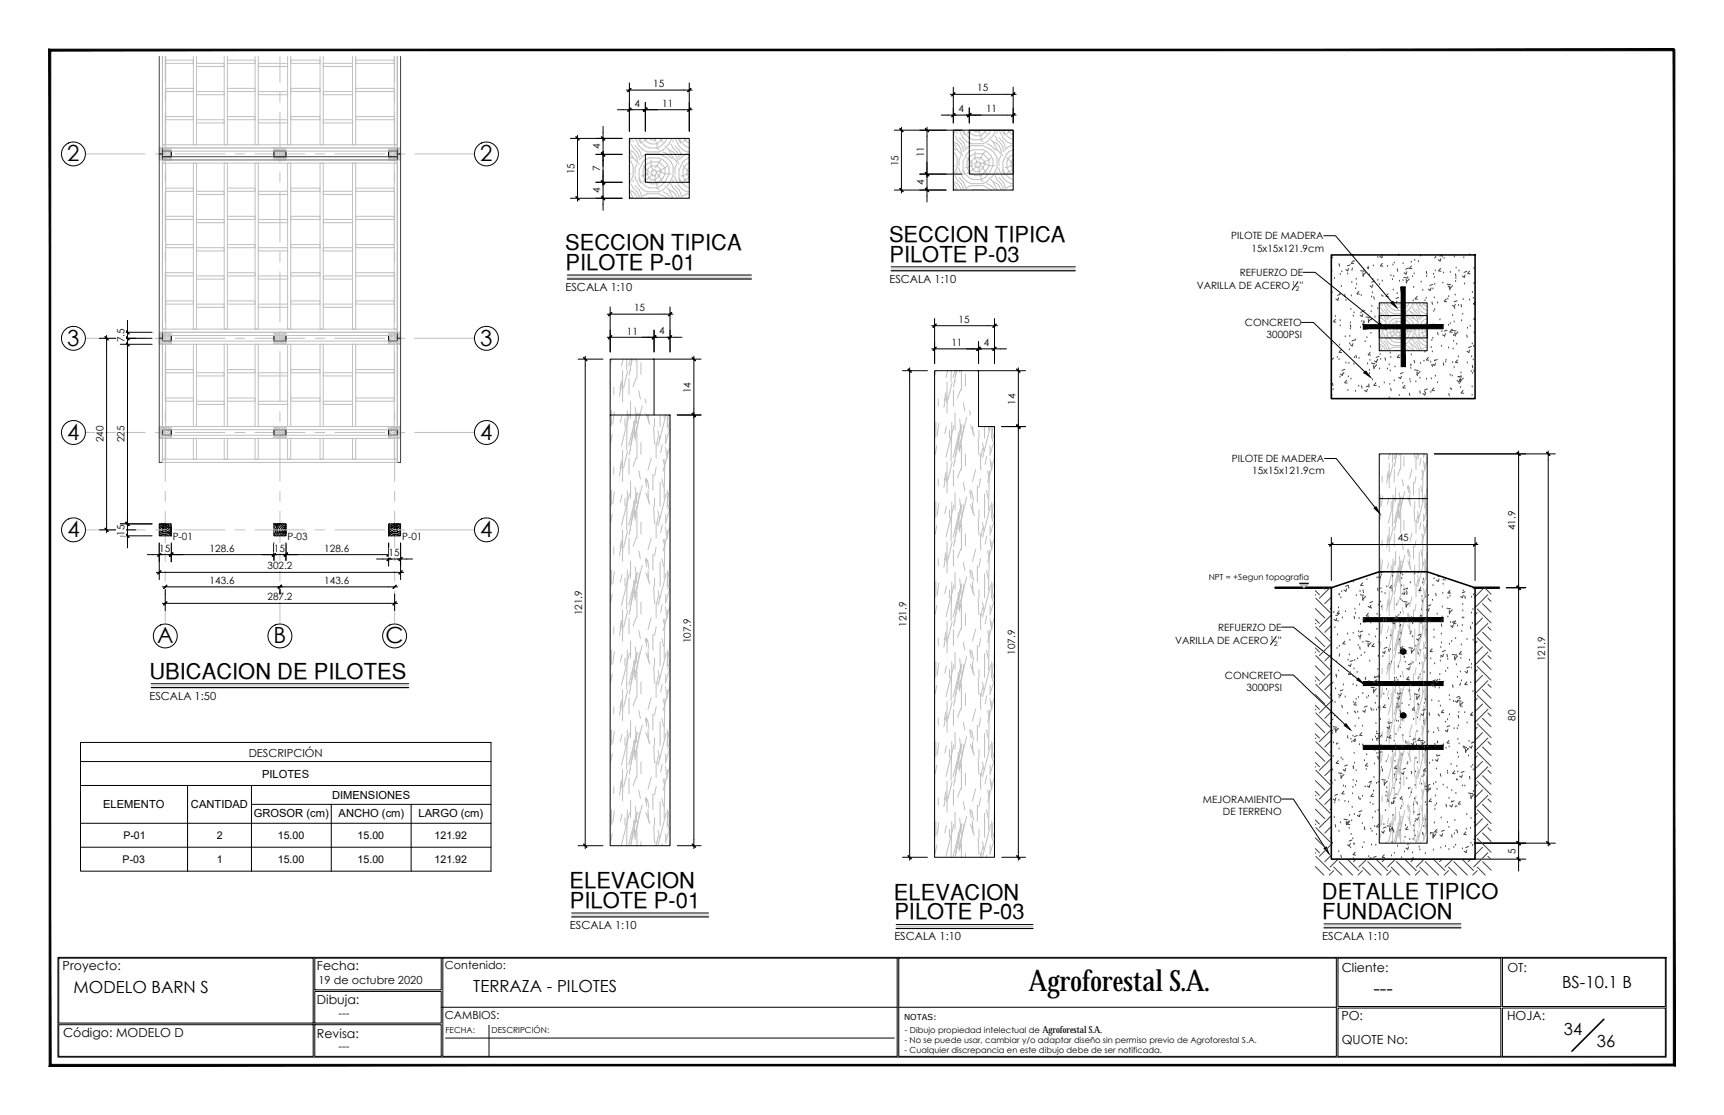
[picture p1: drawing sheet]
<svg xmlns="http://www.w3.org/2000/svg" width="432mm" height="279mm" viewBox="0 0 432 279" stroke-linecap="round" stroke-linejoin="round" font-family="sans-serif">
<defs><g id="words">
<text font-size="7.4" x="257.6" y="248.3">Agroforestal S.A.</text>
<g font-size="5.6">
<text x="16.8" y="40.4">2</text>
<text x="120.3" y="40.4">2</text>
<text x="16.8" y="86.6">3</text>
<text x="120.3" y="86.6">3</text>
<text x="16.8" y="110.2">4</text>
<text x="120.3" y="110.2">4</text>
<text x="16.9" y="134.6">4</text>
<text x="120.3" y="134.6">4</text>
<text x="39.3" y="161.2">A</text>
<text x="68.5" y="161.2">B</text>
<text x="96.6" y="161.2">C</text>
</g>
<g font-size="5.5">
<text x="141.5" y="62.7">SECCION TIPICA</text>
<text x="222.7" y="60.6">SECCION TIPICA</text>
<text x="222.8" y="65.6">PILOTE P-03</text>
<text x="141.6" y="67.6">PILOTE P-01</text>
<text x="37.4" y="170">UBICACION DE PILOTES</text>
<text x="142.7" y="222.6">ELEVACION</text>
<text x="142.7" y="227.5">PILOTE P-01</text>
<text x="223.9" y="225.5">ELEVACION</text>
<text x="331.1" y="225.3">DETALLE TIPICO</text>
<text x="224" y="230.4">PILOTE P-03</text>
<text x="331.2" y="230.2">FUNDACION</text>
</g>
<text font-size="4.9" x="344" y="249.2">---</text>
<g font-size="4.2">
<text x="18.4" y="248.8">MODELO BARN S</text>
<text x="118.5" y="248.6">TERRAZA - PILOTES</text>
<text x="391.2" y="247.7">BS-10.1 B</text>
<text x="391.7" y="259.4">34</text>
<text x="400" y="262.3">36</text>
</g>
<g font-size="3.1">
<text x="15.7" y="243.2">Proyecto:</text>
<text x="79.4" y="243.2">Fecha:</text>
<text x="336.1" y="243.7">Cliente:</text>
<text x="377.6" y="243.6">OT:</text>
<text x="79.4" y="251.6">Dibuja:</text>
<text x="336" y="255.5">PO:</text>
<text x="377.5" y="255.5">HOJA:</text>
<text x="15.8" y="260">Código: MODELO D</text>
<text x="79.4" y="260.1">Revisa:</text>
<text x="336" y="261.5">QUOTE No:</text>
</g>
<g font-size="2.8">
<text x="222.8" y="70.9">ESCALA 1:10</text>
<text x="141.6" y="72.9">ESCALA 1:10</text>
<text x="37.4" y="175.3">ESCALA 1:50</text>
<text x="62.3" y="189.7">DESCRIPCIÓN</text>
<text x="65.6" y="194.8">PILOTES</text>
<text x="25.8" y="202.6">ELEMENTO</text>
<text x="47.8" y="202.6">CANTIDAD</text>
<text x="83.2" y="200.2">DIMENSIONES</text>
<text x="63.6" y="204.6">GROSOR (cm)</text>
<text x="84.8" y="204.6">ANCHO (cm)</text>
<text x="104.9" y="204.6">LARGO (cm)</text>
<text x="142.7" y="232.8">ESCALA 1:10</text>
<text x="224" y="235.7">ESCALA 1:10</text>
<text x="331.2" y="235.5">ESCALA 1:10</text>
<text x="111.4" y="242.9">Contenido:</text>
<text x="79.8" y="246.5">19 de octubre 2020</text>
<text x="84.8" y="254.8">---</text>
<text x="111.4" y="255.3">CAMBIOS:</text>
<text x="84.8" y="263.1">---</text>
</g>
<g font-size="2.7">
<text x="30.9" y="210.2">P-01</text>
<text x="54.3" y="210.2">2</text>
<text x="69.6" y="210.2">15.00</text>
<text x="89.6" y="210.2">15.00</text>
<text x="108.8" y="210.2">121.92</text>
<text x="30.7" y="216.2">P-03</text>
<text x="54.3" y="216.2">1</text>
<text x="69.6" y="216.2">15.00</text>
<text x="89.6" y="216.2">15.00</text>
<text x="108.8" y="216.2">121.92</text>
</g>
<g font-size="2.5">
<text x="163.6" y="21.8">15</text>
<text x="244.8" y="22.9">15</text>
<text x="158.9" y="26.8">4</text>
<text x="165.9" y="26.8">11</text>
<text x="240.1" y="28.1">4</text>
<text x="247" y="28.1">11</text>
<text x="150.3" y="37.4" transform="rotate(-90 150.3 37.4)">4</text>
<text x="225" y="41.6" transform="rotate(-90 225 41.6)">15</text>
<text x="231.5" y="39.4" transform="rotate(-90 231.5 39.4)">11</text>
<text x="143.9" y="43.7" transform="rotate(-90 143.9 43.7)">15</text>
<text x="150.3" y="42.9" transform="rotate(-90 150.3 42.9)">7</text>
<text x="231.5" y="46.3" transform="rotate(-90 231.5 46.3)">4</text>
<text x="150.3" y="48.4" transform="rotate(-90 150.3 48.4)">4</text>
<text x="308.4" y="60">PILOTE DE MADERA</text>
<text x="313.4" y="63">15x15x121.9cm</text>
<text x="310.5" y="69.1">REFUERZO DE</text>
<text x="158.8" y="78">15</text>
<text x="299.7" y="72.5">VARILLA DE ACERO</text>
<text x="325.5" y="72.5">''</text>
<text x="157" y="83.8">11</text>
<text x="165.1" y="83.8">4</text>
<text x="240.1" y="80.9">15</text>
<text x="311.8" y="81.7">CONCRETO</text>
<text x="31.2" y="85.8" transform="rotate(-90 31.2 85.8)">7.5</text>
<text x="238.3" y="86.7">11</text>
<text x="246.4" y="86.7">4</text>
<text x="317.2" y="84.8">3000PSI</text>
<text x="173.1" y="98.5" transform="rotate(-90 173.1 98.5)">14</text>
<text x="254.3" y="101.4" transform="rotate(-90 254.3 101.4)">14</text>
<text x="25.9" y="110.8" transform="rotate(-90 25.9 110.8)">240</text>
<text x="31.2" y="110.8" transform="rotate(-90 31.2 110.8)">225</text>
<text x="308.6" y="115.8">PILOTE DE MADERA</text>
<text x="313.6" y="118.9">15x15x121.9cm</text>
<text x="31.2" y="134.3" transform="rotate(-90 31.2 134.3)">15</text>
<text x="43.3" y="135.2">P-01</text>
<text x="72" y="135.2">P-03</text>
<text x="100.7" y="135.2">P-01</text>
<text x="350.1" y="135.7">45</text>
<text x="379.6" y="132.9" transform="rotate(-90 379.6 132.9)">41.9</text>
<text x="39.9" y="138.2">15</text>
<text x="52.5" y="138.2">128.6</text>
<text x="67" y="142.7">302.2</text>
<text x="68.6" y="138.2">15</text>
<text x="81.2" y="138.2">128.6</text>
<text x="97.3" y="139.3">15</text>
<text x="52.5" y="146.3">143.6</text>
<text x="81.2" y="146.3">143.6</text>
<text x="67" y="150.4">287.2</text>
<text x="145.8" y="154.2" transform="rotate(-90 145.8 154.2)">121.9</text>
<text x="173" y="161.2" transform="rotate(-90 173 161.2)">107.9</text>
<text x="227.1" y="157.1" transform="rotate(-90 227.1 157.1)">121.9</text>
<text x="294.3" y="161.4">VARILLA DE ACERO</text>
<text x="305.1" y="158">REFUERZO DE</text>
<text x="320.1" y="161.4">''</text>
<text x="254.3" y="164.1" transform="rotate(-90 254.3 164.1)">107.9</text>
<text x="387" y="165.7" transform="rotate(-90 387 165.7)">121.9</text>
<text x="306.8" y="170.1">CONCRETO</text>
<text x="312.2" y="173.1">3000PSI</text>
<text x="379.6" y="180.7" transform="rotate(-90 379.6 180.7)">80</text>
<text x="301.3" y="201.1">MEJORAMIENTO</text>
<text x="306.3" y="204.2">DE TERRENO</text>
<text x="379.6" y="214" transform="rotate(-90 379.6 214)">5</text>
</g>
<text font-size="2.4" x="261.1" y="258.8">Agroforestal S.A.</text>
<g font-size="2.1">
<text x="302.8" y="145.4">NPT = +Segun topografia</text>
<text x="226.4" y="255.5">NOTAS:</text>
<text x="111.6" y="258.8">FECHA:</text>
<text x="123.1" y="258.8">DESCRIPCIÓN:</text>
<text x="226.6" y="261.4">- No se puede usar, cambiar y/o adaptar diseño sin permiso previo de Agroforestal S.A.</text>
<text x="226.6" y="263.9">- Cualquier discrepancia en este dibujo debe de ser notificada.</text>
<text x="226.6" y="258.8">- Dibujo propiedad intelectual de</text>
</g>
<g font-size="1.8">
<text x="323.6" y="71.6">1</text>
<text x="324.5" y="72.9">2</text>
<text x="318.1" y="160.5">1</text>
<text x="319.1" y="161.8">2</text>
</g>
</g></defs>
<!-- layer: TEXTOS TITULOS -->
<path d="M142.1 68.9h46.1M223.2 66.9h46.1M37.9 171.3h64.5M143.2 228.8h34.3M224.4 231.7h34.3M331.6 231.5h34.3" fill="none" stroke="#000" stroke-width=".25"/>
<path d="M142.1 69.9h46.1M223.2 67.8h46.1M37.9 172.3h64.5M143.2 229.8h34.3M224.4 232.7h34.3M331.6 232.5h34.3" fill="none" stroke="#000" stroke-width=".3"/>
<path d="M142.1 69.4h46.1M223.2 67.4h46.1M37.9 171.8h64.5M143.2 229.3h34.3M224.4 232.2h34.3M331.6 232h34.3" fill="none" stroke="#c0c0c0" stroke-width=".25"/>
<!-- layer: REF_ESTRUCTURA|EJES -->
<g fill="none" stroke="#c0c0c0" stroke-width=".25">
<path d="M41.4 14.1v6.5M70.1 14.1v6.5M98.8 14.1v6.5M21.4 38.6h15M38.9 38.6h2.5M41.4 23.1v2.5M41.4 28.1v12.5M43.9 38.6h12.5M58.9 38.6h2.5M63.9 38.6h12.5M70.1 23.1v2.5M70.1 28.1v12.5"/>
<path d="M78.9 38.6h2.5M83.9 38.6h12.5M98.8 23.1v2.5M98.8 28.1v12.5M98.9 38.6h2.5M103.9 38.6h14.9M41.4 43.1v2.5M41.4 48.1v12.5M70.1 43.1v2.5M70.1 48.1v12.5M98.8 43.1v2.5M98.8 48.1v12.5"/>
<path d="M41.4 63.1v2.5M41.4 68.1v12.5M70.1 63.1v2.5M70.1 68.1v12.5M98.8 63.1v2.5M98.8 68.1v12.5M21.4 84.8h15M38.9 84.8h2.5M41.4 83.1v2.5M41.4 88.1v12.5M43.9 84.8h12.5M58.9 84.8h2.5"/>
<path d="M63.9 84.8h12.5M70.1 83.1v2.5M70.1 88.1v12.5M78.9 84.8h2.5M83.9 84.8h12.5M98.8 83.1v2.5M98.8 88.1v12.5M98.9 84.8h2.5M103.9 84.8h14.9M21.4 108.4h15M38.9 108.4h2.5M41.4 103.1v2.5"/>
<path d="M41.4 108.1v12.5M43.9 108.4h12.5M58.9 108.4h2.5M63.9 108.4h12.5M70.1 103.1v2.5M70.1 108.1v12.5M78.9 108.4h2.5M83.9 108.4h12.5M98.8 103.1v2.5M98.8 108.1v12.5M98.9 108.4h2.5M103.9 108.4h14.9"/>
<path d="M41.4 123.1v2.5M41.4 128.1v12.5M70.1 123.1v2.5M70.1 128.1v12.5M98.8 123.1v2.5M98.8 128.1v12.5M41.4 143.1v2.5M41.4 148.1v8.3M70.1 143.1v2.5M70.1 148.1v8.3M98.8 143.1v2.5M98.8 148.1v8.3"/>
</g>
<g fill="#fff" stroke="#fff" stroke-width=".25">
<path d="M15.6 39.6l5.6 .1-5.5 .2z"/>
<path d="M15.6 85.8l5.6 .1-5.5 .2z"/>
<path d="M38.6 160.4l5.6 .1-5.5 .2z"/>
<path d="M67.3 160.4l5.6 .1-5.5 .2z"/>
<path d="M96 160.4l5.6 .1-5.4 .2z"/>
<path d="M119 39.6l5.6 .1-5.4 .2z"/>
<path d="M119 85.8l5.6 .1-5.4 .2z"/>
<path d="M15.6 109.4l5.6 .1-5.5 .2z"/>
<path d="M119 109.4l5.6 .1-5.4 .2z"/>
<path d="M17.3 41.4l1.9 .1zM17.6 41.5h1.6zM17.9 41.5h1.3zM17.9 41.5l.9 .1z"/>
<path d="M17.3 41.4l2.2-.1zM17.3 41.4l2.2-.1 .4-.1z"/>
<path d="M16.4 40.8l.2 .2h3.6zM16.6 41h3.6l-3.4 .1zM16.8 41.1l3.1 .1 .3-.2zM16.8 41.1l3.1 .1-2.6 .2z"/>
<path d="M16.4 40.8l4.1-.1-.3 .3zM16.1 40.5l.3 .3 4.1-.1zM16.1 40.5h4.6l-.2 .2zM16.1 40.5h4.6l.2-.2z"/>
<path d="M15.7 39.9l5.5-.2-.1 .2zM15.7 39.9l5.2 .4 .2-.4zM15.7 39.9l5.2 .4-4.8 .2z"/>
<path d="M15.6 39.6l5.7-.3-.1 .4zM15.4 38.9l.2 .7 5.7-.3zM15.4 38.9h6l-.1 .4zM15.4 38.9h6zM15.4 38.6l6 .3h-6z"/>
<path d="M15.4 38.6h6v.3zM15.4 38.6h6v-.3z"/>
<path d="M15.6 37.6l-.1 .3h5.8zM15.5 37.9h5.8l-5.9 .3zM15.4 38.2l6 .1-.1-.4zM15.4 38.2l6 .1-6 .3z"/>
<path d="M15.6 37.6l5.6-.1 .1 .4zM15.7 37.2l-.1 .4 5.6-.1zM15.7 37.2l5.3-.1 .2 .4z"/>
<path d="M16.1 36.6l4.6 .1-4.4-.3zM16.1 36.6l4.6 .1-4.8 .1zM15.9 36.8l5.1 .3-.3-.4zM15.9 36.8l5.1 .3-5.3 .1z"/>
<path d="M16.3 36.4h4.1l.3 .3zM16.3 36.4h4.1l-3.9-.2zM16.5 36.2l3.6-.1 .3 .3zM16.5 36.2l3.6-.1h-3.4zM16.7 36.1l3.2-.1 .2 .1zM16.7 36.1l3.2-.1-2.9-.1zM17 35.9l2.9 .1z"/>
<path d="M17.6 35.7l1.3-.1zM17.6 35.7h1.6zM17.2 35.8l.4-.1h1.6zM17.2 35.8l2.7 .2-.7-.3zM17.1 35.9l2.8 .1z"/>
<path d="M17.3 87.6l1.9 .1zM17.6 87.7h1.6zM17.9 87.7h1.3zM17.9 87.7l.9 .1z"/>
<path d="M17.3 87.6l2.2-.1zM17.3 87.6l2.2-.1 .4-.1z"/>
<path d="M16.4 87l.2 .2h3.6zM16.6 87.2h3.6l-3.4 .1zM16.8 87.3l3.1 .1 .3-.2zM16.8 87.3l3.1 .1-2.6 .2z"/>
<path d="M16.4 87l4.1-.1-.3 .3zM16.1 86.8l.3 .2 4.1-.1zM16.1 86.8l4.6-.1-.2 .2zM16.1 86.8l4.6-.1 .2-.2z"/>
<path d="M15.7 86.1l5.5-.2-.1 .2zM15.7 86.1l5.2 .4 .2-.4zM15.7 86.1l5.2 .4-4.8 .3z"/>
<path d="M15.6 85.8l5.7-.3-.1 .4zM15.4 85.1l.2 .7 5.7-.3zM15.4 85.1l6-.1-.1 .5zM15.4 85.1l6-.1zM15.4 84.8l6 .2-6 .1z"/>
<path d="M15.4 84.8h6v.2zM15.4 84.8h6v-.3z"/>
<path d="M15.6 83.8l-.1 .3h5.8zM15.5 84.1h5.8l-5.9 .3zM15.4 84.4l6 .1-.1-.4zM15.4 84.4l6 .1-6 .3z"/>
<path d="M15.6 83.8l5.6-.1 .1 .4zM15.7 83.4l-.1 .4 5.6-.1zM15.7 83.4l5.3-.1 .2 .4z"/>
<path d="M16.3 82.6l-.2 .2h4.6zM16.1 82.8h4.6l-4.8 .2zM15.9 83l5.1 .3-.3-.5zM15.9 83l5.1 .3-5.3 .1z"/>
<path d="M16.3 82.6h4.1l.3 .2zM16.3 82.6h4.1l-3.9-.2zM16.5 82.4l3.6-.1 .3 .3zM16.5 82.4l3.6-.1h-3.4zM16.7 82.3l3.2-.1 .2 .1zM16.7 82.3l3.2-.1-2.9-.1zM17 82.1l2.9 .1z"/>
<path d="M17.6 81.9l1.3-.1zM17.6 81.9h1.6zM17.2 82l.4-.1h1.6zM17.2 82l2.7 .2-.7-.3zM17.1 82.1l2.8 .1z"/>
<path d="M40.3 162.2l1.9 .1zM40.6 162.3h1.6zM40.9 162.3h1.3zM40.9 162.3h.9z"/>
<path d="M40.3 162.2l2.2-.1zM40.3 162.2l2.2-.1 .4-.1z"/>
<path d="M39.4 161.6l.2 .2h3.6zM39.6 161.8h3.6l-3.4 .1zM39.8 161.9l3.1 .1 .3-.2zM39.8 161.9l3.1 .1-2.6 .2z"/>
<path d="M39.4 161.6l4.1-.1-.3 .3zM39.1 161.3l.3 .3 4.1-.1zM39.1 161.3h4.6l-.2 .2zM39.1 161.3h4.6l.2-.3z"/>
<path d="M38.7 160.7l5.5-.2-.1 .2zM38.7 160.7l5.2 .3 .2-.3zM38.7 160.7l5.2 .3-4.8 .3z"/>
<path d="M38.6 160.4l5.7-.3-.1 .4zM38.4 159.7l.2 .7 5.7-.3zM38.4 159.7l6-.1-.1 .5zM38.4 159.7l6-.1zM38.4 159.4l6 .2-6 .1z"/>
<path d="M38.4 159.4h6v.2zM38.4 159.4h6v-.3z"/>
<path d="M38.6 158.4l-.1 .3h5.8zM38.5 158.7h5.8l-5.9 .3zM38.4 159l6 .1-.1-.4zM38.4 159l6 .1-6 .3z"/>
<path d="M38.6 158.4l5.6-.1 .1 .4zM38.7 158l-.1 .4 5.6-.1zM38.7 158l5.3-.1 .2 .4z"/>
<path d="M39.3 157.2l-.2 .2h4.6zM39.1 157.4h4.6l-4.8 .2zM38.9 157.6l5.1 .3-.3-.5zM38.9 157.6l5.1 .3-5.3 .1z"/>
<path d="M39.3 157.2h4.1l.3 .2zM39.3 157.2h4.1l-3.9-.2zM39.5 157l3.6-.1 .3 .3zM39.5 157l3.6-.1h-3.4zM39.7 156.9l3.2-.1 .2 .1zM39.7 156.9l3.2-.1-2.9-.1zM40 156.7l2.9 .1z"/>
<path d="M40.6 156.5l1.3-.1zM40.6 156.5h1.6zM40.2 156.6l.4-.1h1.6zM40.2 156.6l2.7 .2-.7-.3zM40.1 156.7l2.8 .1z"/>
<path d="M69 162.2l1.9 .1zM69.3 162.3h1.6zM69.6 162.3h1.3zM69.6 162.3h.9z"/>
<path d="M69 162.2l2.3-.1zM69 162.2l2.3-.1 .3-.1z"/>
<path d="M68.1 161.6l.2 .2h3.6zM68.3 161.8h3.6l-3.3 .1zM68.6 161.9l3 .1 .3-.2zM68.6 161.9l3 .1-2.6 .2z"/>
<path d="M68.1 161.6l4.1-.1-.3 .3zM67.9 161.3l.2 .3 4.1-.1zM67.9 161.3h4.5l-.2 .2zM67.9 161.3h4.5l.2-.3z"/>
<path d="M67.4 160.7l5.5-.2-.1 .2zM67.4 160.7l5.2 .3 .2-.3zM67.4 160.7l5.2 .3-4.7 .3z"/>
<path d="M67.3 160.4l5.7-.3-.1 .4zM67.1 159.7l.2 .7 5.7-.3zM67.1 159.7l6-.1-.1 .5zM67.1 159.7l6-.1zM67.1 159.4l6 .2-6 .1z"/>
<path d="M67.1 159.4h6v.2zM67.1 159.4h6v-.3z"/>
<path d="M67.3 158.4l-.1 .3h5.8zM67.2 158.7h5.8l-5.9 .3zM67.1 159l6 .1-.1-.4zM67.1 159l6 .1-6 .3z"/>
<path d="M67.3 158.4l5.6-.1 .1 .4zM67.4 158l-.1 .4 5.6-.1zM67.4 158l5.3-.1 .2 .4z"/>
<path d="M68 157.2l-.2 .2h4.6zM67.8 157.4h4.6l-4.7 .2zM67.7 157.6l5 .3-.3-.5zM67.7 157.6l5 .3-5.3 .1z"/>
<path d="M68 157.2h4.2l.2 .2zM68 157.2h4.2l-3.9-.2zM68.3 157l3.5-.1 .4 .3zM68.3 157l3.5-.1h-3.3zM68.5 156.9l3.1-.1 .2 .1zM68.5 156.9l3.1-.1-2.9-.1zM68.7 156.7l2.9 .1z"/>
<path d="M69.4 156.5l1.2-.1zM69.4 156.5h1.6zM68.9 156.6l.5-.1h1.6zM68.9 156.6l2.7 .2-.6-.3zM68.8 156.7l2.8 .1z"/>
<path d="M97.8 162.2l1.8 .1zM98 162.3h1.6zM98.4 162.3h1.2zM98.4 162.3h.8z"/>
<path d="M97.8 162.2l2.2-.1zM97.8 162.2l2.2-.1 .3-.1z"/>
<path d="M96.8 161.6l.2 .2h3.6zM97 161.8h3.6l-3.3 .1zM97.3 161.9l3 .1 .3-.2zM97.3 161.9l3 .1-2.5 .2z"/>
<path d="M96.8 161.6l4.1-.1-.3 .3zM96.6 161.3l.2 .3 4.1-.1zM96.6 161.3h4.5l-.2 .2zM96.6 161.3h4.5l.2-.3z"/>
<path d="M96.2 160.7l5.4-.2-.1 .2zM96.2 160.7l5.1 .3 .2-.3zM96.2 160.7l5.1 .3-4.7 .3z"/>
<path d="M96 160.4l5.7-.3-.1 .4zM95.9 159.7l.1 .7 5.7-.3zM95.9 159.7l5.9-.1-.1 .5zM95.9 159.7l5.9-.1zM95.8 159.4l6 .2-5.9 .1z"/>
<path d="M95.8 159.4h6v.2zM95.8 159.4h6v-.3z"/>
<path d="M96 158.4l-.1 .3h5.9zM95.9 158.7h5.9l-5.9 .3zM95.9 159l5.9 .1v-.4zM95.9 159l5.9 .1-6 .3z"/>
<path d="M96 158.4l5.7-.1 .1 .4zM96.1 158l-.1 .4 5.7-.1zM96.1 158l5.3-.1 .3 .4z"/>
<path d="M96.8 157.2l-.2 .2h4.5zM96.6 157.4h4.5l-4.7 .2zM96.4 157.6l5 .3-.3-.5zM96.4 157.6l5 .3-5.3 .1z"/>
<path d="M96.8 157.2h4.1l.2 .2zM96.8 157.2h4.1l-3.9-.2zM97 157l3.6-.1 .3 .3zM97 157l3.6-.1h-3.4zM97.2 156.9l3.1-.1 .3 .1zM97.2 156.9l3.1-.1-2.8-.1zM97.5 156.7l2.8 .1z"/>
<path d="M98.1 156.5l1.2-.1zM98.1 156.5h1.6zM97.6 156.6l.5-.1h1.6zM97.6 156.6l2.7 .2-.6-.3zM97.5 156.7l2.8 .1z"/>
<path d="M120.8 41.4l1.8 .1zM121 41.5h1.6zM121.4 41.5h1.2zM121.4 41.5l.8 .1z"/>
<path d="M120.8 41.4l2.2-.1zM120.8 41.4l2.2-.1 .3-.1z"/>
<path d="M119.8 40.8l.2 .2h3.6zM120 41h3.6l-3.3 .1zM120.3 41.1l3 .1 .3-.2zM120.3 41.1l3 .1-2.5 .2z"/>
<path d="M119.8 40.8l4.1-.1-.3 .3zM119.6 40.5l.2 .3 4.1-.1zM119.6 40.5h4.5l-.2 .2zM119.6 40.5h4.5l.2-.2z"/>
<path d="M119.2 39.9l5.4-.2-.1 .2zM119.2 39.9l5.1 .4 .2-.4zM119.2 39.9l5.1 .4-4.7 .2z"/>
<path d="M119 39.6l5.7-.3-.1 .4zM118.9 38.9l.1 .7 5.7-.3zM118.9 38.9h5.9l-.1 .4zM118.9 38.9h5.9zM118.8 38.6l6 .3h-5.9z"/>
<path d="M118.8 38.6h6v.3zM118.8 38.6h6v-.3z"/>
<path d="M119 37.6l-.1 .3h5.9zM118.9 37.9h5.9l-5.9 .3zM118.9 38.2l5.9 .1v-.4zM118.9 38.2l5.9 .1-6 .3z"/>
<path d="M119 37.6l5.7-.1 .1 .4zM119.1 37.2l-.1 .4 5.7-.1zM119.1 37.2l5.3-.1 .3 .4z"/>
<path d="M119.8 36.4l-.2 .2 4.5 .1zM119.6 36.6l4.5 .1-4.7 .1zM119.4 36.8l5 .3-.3-.4zM119.4 36.8l5 .3-5.3 .1z"/>
<path d="M119.8 36.4h4.1l.2 .3zM119.8 36.4h4.1l-3.9-.2zM120 36.2l3.6-.1 .3 .3zM120 36.2l3.6-.1h-3.4zM120.2 36.1l3.1-.1 .3 .1zM120.2 36.1l3.1-.1-2.8-.1zM120.5 35.9l2.8 .1z"/>
<path d="M121.1 35.7l1.2-.1zM121.1 35.7h1.6zM120.6 35.8l.5-.1h1.6zM120.6 35.8l2.7 .2-.6-.3zM120.5 35.9l2.8 .1z"/>
<path d="M120.8 87.6l1.8 .1zM121 87.7h1.6zM121.4 87.7h1.2zM121.4 87.7l.8 .1z"/>
<path d="M120.8 87.6l2.2-.1zM120.8 87.6l2.2-.1 .3-.1z"/>
<path d="M119.8 87l.2 .2h3.6zM120 87.2h3.6l-3.3 .1zM120.3 87.3l3 .1 .3-.2zM120.3 87.3l3 .1-2.5 .2z"/>
<path d="M119.8 87l4.1-.1-.3 .3zM119.6 86.8l.2 .2 4.1-.1zM119.6 86.8l4.5-.1-.2 .2zM119.6 86.8l4.5-.1 .2-.2z"/>
<path d="M119.2 86.1l5.4-.2-.1 .2zM119.2 86.1l5.1 .4 .2-.4zM119.2 86.1l5.1 .4-4.7 .3z"/>
<path d="M119 85.8l5.7-.3-.1 .4zM118.9 85.1l.1 .7 5.7-.3zM118.9 85.1l5.9-.1-.1 .5zM118.9 85.1l5.9-.1zM118.8 84.8l6 .2-5.9 .1z"/>
<path d="M118.8 84.8h6v.2zM118.8 84.8h6v-.3z"/>
<path d="M119 83.8l-.1 .3h5.9zM118.9 84.1h5.9l-5.9 .3zM118.9 84.4l5.9 .1v-.4zM118.9 84.4l5.9 .1-6 .3z"/>
<path d="M119 83.8l5.7-.1 .1 .4zM119.1 83.4l-.1 .4 5.7-.1zM119.1 83.4l5.3-.1 .3 .4z"/>
<path d="M119.8 82.6l-.2 .2h4.5zM119.6 82.8h4.5l-4.7 .2zM119.4 83l5 .3-.3-.5zM119.4 83l5 .3-5.3 .1z"/>
<path d="M119.8 82.6h4.1l.2 .2zM119.8 82.6h4.1l-3.9-.2zM120 82.4l3.6-.1 .3 .3zM120 82.4l3.6-.1h-3.4zM120.2 82.3l3.1-.1 .3 .1zM120.2 82.3l3.1-.1-2.8-.1zM120.5 82.1l2.8 .1z"/>
<path d="M121.1 81.9l1.2-.1zM121.1 81.9h1.6zM120.6 82l.5-.1h1.6zM120.6 82l2.7 .2-.6-.3zM120.5 82.1l2.8 .1z"/>
<path d="M17.3 111.2l1.9 .1zM17.6 111.3h1.6zM17.9 111.3h1.3zM17.9 111.3l.9 .1z"/>
<path d="M17.3 111.2l2.2-.1zM17.3 111.2l2.2-.1 .4-.1z"/>
<path d="M16.4 110.6l.2 .2h3.6zM16.6 110.8h3.6l-3.4 .1zM16.8 110.9l3.1 .1 .3-.2zM16.8 110.9l3.1 .1-2.6 .2z"/>
<path d="M16.4 110.6l4.1-.1-.3 .3zM16.1 110.4l.3 .2 4.1-.1zM16.1 110.4l4.6-.1-.2 .2zM16.1 110.4l4.6-.1 .2-.2z"/>
<path d="M15.7 109.7l5.5-.2-.1 .2zM15.7 109.7l5.2 .4 .2-.4zM15.7 109.7l5.2 .4-4.8 .3z"/>
<path d="M15.6 109.4l5.7-.3-.1 .4zM15.4 108.7l.2 .7 5.7-.3zM15.4 108.7l6-.1-.1 .5zM15.4 108.7l6-.1zM15.4 108.4l6 .2-6 .1z"/>
<path d="M15.4 108.4h6v.2zM15.4 108.4h6v-.3z"/>
<path d="M15.6 107.4l-.1 .3h5.8zM15.5 107.7h5.8l-5.9 .3zM15.4 108l6 .1-.1-.4zM15.4 108l6 .1-6 .3z"/>
<path d="M15.6 107.4l5.6-.1 .1 .4zM15.7 107l-.1 .4 5.6-.1zM15.7 107l5.3-.1 .2 .4z"/>
<path d="M16.3 106.2l-.2 .2h4.6zM16.1 106.4h4.6l-4.8 .2zM15.9 106.6l5.1 .3-.3-.5zM15.9 106.6l5.1 .3-5.3 .1z"/>
<path d="M16.3 106.2h4.1l.3 .2zM16.3 106.2h4.1l-3.9-.2zM16.5 106l3.6-.1 .3 .3zM16.5 106l3.6-.1h-3.4zM16.7 105.9l3.2-.1 .2 .1zM16.7 105.9l3.2-.1-2.9-.1zM17 105.7l2.9 .1z"/>
<path d="M17.6 105.5l1.3-.1zM17.6 105.5h1.6zM17.2 105.6l.4-.1h1.6zM17.2 105.6l2.7 .2-.7-.3zM17.1 105.7l2.8 .1z"/>
<path d="M120.8 111.2l1.8 .1zM121 111.3h1.6zM121.4 111.3h1.2zM121.4 111.3l.8 .1z"/>
<path d="M120.8 111.2l2.2-.1zM120.8 111.2l2.2-.1 .3-.1z"/>
<path d="M119.8 110.6l.2 .2h3.6zM120 110.8h3.6l-3.3 .1zM120.3 110.9l3 .1 .3-.2zM120.3 110.9l3 .1-2.5 .2z"/>
<path d="M119.8 110.6l4.1-.1-.3 .3zM119.6 110.4l.2 .2 4.1-.1zM119.6 110.4l4.5-.1-.2 .2zM119.6 110.4l4.5-.1 .2-.2z"/>
<path d="M119.2 109.7l5.4-.2-.1 .2zM119.2 109.7l5.1 .4 .2-.4zM119.2 109.7l5.1 .4-4.7 .3z"/>
<path d="M119 109.4l5.7-.3-.1 .4zM118.9 108.7l.1 .7 5.7-.3zM118.9 108.7l5.9-.1-.1 .5zM118.9 108.7l5.9-.1zM118.8 108.4l6 .2-5.9 .1z"/>
<path d="M118.8 108.4h6v.2zM118.8 108.4h6v-.3z"/>
<path d="M119 107.4l-.1 .3h5.9zM118.9 107.7h5.9l-5.9 .3zM118.9 108l5.9 .1v-.4zM118.9 108l5.9 .1-6 .3z"/>
<path d="M119 107.4l5.7-.1 .1 .4zM119.1 107l-.1 .4 5.7-.1zM119.1 107l5.3-.1 .3 .4z"/>
<path d="M119.8 106.2l-.2 .2h4.5zM119.6 106.4h4.5l-4.7 .2zM119.4 106.6l5 .3-.3-.5zM119.4 106.6l5 .3-5.3 .1z"/>
<path d="M119.8 106.2h4.1l.2 .2zM119.8 106.2h4.1l-3.9-.2zM120 106l3.6-.1 .3 .3zM120 106l3.6-.1h-3.4zM120.2 105.9l3.1-.1 .3 .1zM120.2 105.9l3.1-.1-2.8-.1zM120.5 105.7l2.8 .1z"/>
<path d="M121.1 105.5l1.2-.1zM121.1 105.5h1.6zM120.6 105.6l.5-.1h1.6zM120.6 105.6l2.7 .2-.6-.3zM120.5 105.7l2.8 .1z"/>
</g>
<g fill="none" stroke="#fff" stroke-width=".25">
<path d="M15.6 39.6l5.6 .1M21 37.1l.2 .4M119 39.6l5.6 .1M124.4 37.1l.3 .4M15.6 85.8l5.6 .1M21 83.3l.2 .4M119 85.8l5.6 .1M124.4 83.3l.3 .4M15.6 109.4l5.6 .1M21 106.9l.2 .4M119 109.4l5.6 .1M124.4 106.9l.3 .4"/>
<path d="M44 157.9l.2 .4M72.7 157.9l.2 .4M101.4 157.9l.3 .4M38.6 160.4l5.6 .1M67.3 160.4l5.6 .1M96 160.4l5.6 .1"/>
</g>
<g fill="none" stroke="#000" stroke-width=".25">
<circle cx="18.4" cy="38.6" r="3"/>
<circle cx="121.8" cy="38.6" r="3"/>
<circle cx="18.4" cy="84.8" r="3"/>
<circle cx="121.8" cy="84.8" r="3"/>
<circle cx="18.4" cy="108.4" r="3"/>
<circle cx="121.8" cy="108.4" r="3"/>
<circle cx="41.4" cy="159.4" r="3"/>
<circle cx="70.1" cy="159.4" r="3"/>
<circle cx="98.8" cy="159.4" r="3"/>
</g>
<!-- layer: REF_ESTRUCTURA|PILOTES P01 -->
<g fill="none" stroke="#c0c0c0" stroke-width=".25">
<path d="M39.9 37.1h3v3h-3zM39.9 37.3h.1M39.9 39.7l.7-.4h1.2l.8 .6M39.9 37.8l.9 .9M40 37.1v.2M40 37.3l.8 1M40 38.5l-.1 .1M40.2 39.1l-.3 .2M40.4 37.1h.2M40.4 37.1h.1M40.4 39.9l.2 .2M40.4 37.1l.2 .4"/>
<path d="M40.4 37.1l-.4 .2M40.6 37.5l.4 .4M40.6 37.5l-.4 .6M40.8 37.1h.1M40.8 37.1h.2M40.8 38.3v.4M40.8 37.3l-.2 .2M40.8 38.7l-.2 .2M40.9 37.1h-.1M41 37.3v.6M41 37.9l-.2 .4M41.2 37.1h.1"/>
<path d="M41.2 37.3l.4 .4M41.4 37.1l-.2 .4h-.2l-.2-.4M41.4 39.9v.2M41.6 37.3h.2M41.6 37.7l-.2 .2h-.4M41.6 37.7l.4 .2M41.7 37.1h-.1M41.8 37.1v.2M41.8 37.3l.4 .2M41.8 37.3l-.2 .4M42 37.9l-.6 .4h-.6M42 37.9l.2 .2"/>
<path d="M42.2 37.5h.2M42.2 37.1v.4M42.2 37.5l-.2 .4M42.6 37.1a1.43 1.43 0 0 1-1.8 1.6M42.9 38.4h.1M42.9 38l-.3 .5-.8 .6h-1.2l-.6-.4M42.9 39.6l-.1 .5M42.9 39l-.3 .7M42.9 38.6l-.5 .9M68.6 37.1h3v3h-3zM68.6 37.8l.4 .5v1l-.4 .6M68.6 38.5h.2"/>
<path d="M68.6 39.4l.2 .1M68.6 37.1h.5M68.8 37.3l.6 .8v1.2l-.4 .8M69.6 39.7l-.2 .4M69.6 37.1l-.6 .2M70 39.1h.4M70 39.1l.2 .4 .7 .6M70 39.1l-.2 .2M70.1 37.1l-.9 .4M70.2 39.9l-.1 .2M70.3 37.1h.1M70.4 39.1l1 .8"/>
<path d="M70.6 37.7l.2 .2M70.7 37.1l-.5 .2-.6 .8v1.2l.4 .6M70.8 37.9l-.4 .6v.6M70.8 38.9h.5M70.8 38.9l.4 .4M70.8 37.9l.2 .4M70.8 38.9l-.4 .2M71 38.3l-.2 .2v.4M71 38.3l.4 .4M71.2 37.5v.2M71.2 37.7h.4M71.2 39.3l-.6 .4"/>
<path d="M71.2 37.7l.2 .4M71.2 39.3l.4 .2M71.2 37.7l-.4 .2M71.4 38.1v.2M71.4 39.9v.2M71.4 38.1h.2M71.4 39.9h.2M71.4 39.1l-.2 .2M71.4 38.1l-.4 .2M71.6 38.9v.2M71.6 39.3v.2M71.6 38.7h.1"/>
<path d="M71.6 39.5h.1M71.6 39.1v.1M71.6 39.5l-.2 .4M71.6 37.3a1.42 1.42 0 0 0-1.6 1.8M71.6 38.6l-.4 .1v.2l.4 .2M71.6 38.3h.1M71.6 39.1h.1M97.3 38.4h.1M97.3 37.1h3v3h-3zM97.3 38l.3 .5 .8 .6h1.2l.6-.4M97.3 39.6v.4M97.3 39l.3 .7"/>
<path d="M97.3 38.6l.5 .9M97.6 37.1a1.43 1.43 0 0 0 1.8 1.6M97.8 37.5h.2M98 37.1v.4M98 37.5l.2 .4M98.2 37.9l.6 .4h.6M98.2 37.9l-.2 .2M98.4 37.3h.2M98.4 37.1v.2M98.4 37.3l-.4 .2M98.4 37.3l.2 .4M98.6 37.1h.1"/>
<path d="M98.6 37.7l.2 .2h.4M98.6 37.7l-.4 .2M98.8 39.9v.2M98.8 37.1l.2 .4h.2l.2-.4M99 37.1h.1M99 37.3l-.4 .4M99.2 37.1h.2M99.2 37.3v.6M99.2 37.9l.2 .4M99.4 37.1h.1M99.4 38.3v.4M99.4 37.3l.2 .2"/>
<path d="M99.4 38.7l.2 .2M99.5 37.1h-.1M99.6 37.1h.2M99.6 37.5l-.4 .4M99.6 37.5l.4 .6M99.8 37.1h.1M99.8 39.9l-.2 .2M99.8 37.1l-.2 .4M99.8 37.1l.4 .2M100 39.1l.3 .2M100.2 37.3h.1M100.2 37.1v.2"/>
<path d="M100.2 37.3l-.8 1M100.2 38.5l.1 .1M100.3 39.7l-.7-.4h-1.2l-.8 .6M100.3 37.8l-.5 .7-.4 .2M40.1 40.1l.5-.4h1l.6 .4M42.9 40v.1M98 40.1l.6-.4h1l.6 .4M39.9 83.3h3v3h-3zM39.9 83.5h.1M39.9 85.9l.7-.4h1.2l.8 .6M39.9 84l.5 .7 .4 .2M40 83.3v.2"/>
<path d="M40 83.5l.8 1M40 84.7l-.1 .1M40.1 86.3l.5-.4h1l.6 .4M40.2 85.3l-.3 .2M40.4 83.3h.2M40.4 83.3h.1M40.4 86.1l.2 .2M40.4 83.3l.2 .4M40.4 83.3l-.4 .2M40.6 83.7l.4 .4M40.6 83.7l-.4 .6M40.8 83.3h.1"/>
<path d="M40.8 83.3h.2M40.8 84.5v.4M40.8 83.5l-.2 .2M40.8 84.9l-.2 .2M40.9 83.3h-.1M41 83.5v.6M41 84.1l-.2 .4M41.2 83.3h.1M41.2 83.5l.4 .4M41.4 83.3l-.2 .4h-.2l-.2-.4M41.4 86.1v.2M41.6 83.5h.2"/>
<path d="M41.6 83.9l-.2 .2h-.4M41.6 83.9l.4 .2M41.7 83.3h-.1M41.8 83.3v.2M41.8 83.5l.4 .2M41.8 83.5l-.2 .4M42 84.1l-.6 .4h-.6M42 84.1l.2 .2M42.2 83.7h.2M42.2 83.3v.4M42.2 83.7l-.2 .4M42.6 83.3a1.42 1.42 0 0 1-1.8 1.6"/>
<path d="M42.9 84.2l-.3 .5-.8 .6h-1.2l-.6-.4M42.9 85.8l-.1 .5M42.9 85.2l-.3 .7M42.9 84.8l-.5 .9M42.9 86.2v.1M42.9 84.6h.1M68.6 83.3h3v3h-3zM68.6 84l.4 .5v1l-.4 .6M68.6 84.7h.2M68.6 85.6l.2 .1M68.6 83.3h.5M68.8 83.5l.6 .8v1.2l-.4 .8"/>
<path d="M69.6 85.9l-.2 .4M69.6 83.3l-.6 .2M70 85.3h.4M70 85.3l.2 .4 .7 .6M70 85.3l-.2 .2M70.1 83.3l-.9 .4M70.2 86.1l-.1 .2M70.3 83.3h.1M70.4 85.3l1 .8M70.6 83.9l.2 .2M70.7 83.3l-.5 .2-.6 .8v1.2l.4 .6M70.8 84.1l-.4 .6v.6"/>
<path d="M70.8 85.1h.5M70.8 85.1l.4 .4M70.8 84.1l.2 .4M70.8 85.1l-.4 .2M71 84.5l-.2 .2v.4M71 84.5l.4 .4M71.2 83.7v.2M71.2 83.9h.4M71.2 85.5l-.6 .4M71.2 83.9l.2 .4M71.2 85.5l.4 .2M71.2 83.9l-.4 .2"/>
<path d="M71.4 84.3v.2M71.4 86.1v.2M71.4 84.3h.2M71.4 86.1h.2M71.4 85.3l-.2 .2M71.4 84.3l-.4 .2M71.6 85.1v.2M71.6 85.5v.2M71.6 84.9h.1M71.6 85.7h.1M71.6 85.3v.1M71.6 85.7l-.2 .4"/>
<path d="M71.6 83.5a1.42 1.42 0 0 0-1.6 1.8M71.6 84.8l-.4 .1v.2l.4 .2M71.6 84.5h.1M71.6 85.3h.1M97.3 83.3h3v3h-3zM97.3 85.8v.4M97.3 85.2l.3 .7M97.3 84.8l.5 .9M97.3 84.2l.3 .5 .8 .6h1.2l.6-.4M97.3 84.6h.1M97.6 83.3a1.42 1.42 0 0 0 1.8 1.6M97.8 83.7h.2"/>
<path d="M98 83.3v.4M98 83.7l.2 .4M98 86.3l.6-.4h1l.6 .4M98.2 84.1l.6 .4h.6M98.2 84.1l-.2 .2M98.4 83.5h.2M98.4 83.3v.2M98.4 83.5l-.4 .2M98.4 83.5l.2 .4M98.6 83.3h.1M98.6 83.9l.2 .2h.4M98.6 83.9l-.4 .2"/>
<path d="M98.8 83.3l.2 .4h.2l.2-.4M98.8 86.1v.2M98.8 83.3h.1M99 83.3h.1M99 83.5l-.4 .4M99.2 83.5v.6M99.2 83.3h.2M99.2 84.1l.2 .4M99.4 83.3h.1M99.4 84.5v.4M99.4 83.5l.2 .2M99.4 84.9l.2 .2"/>
<path d="M99.5 83.3h-.1M99.6 83.3h.2M99.6 83.7l-.4 .4M99.6 83.7l.4 .6M99.8 83.3h.1M99.8 86.1l-.2 .2M99.8 83.3l-.2 .4M99.8 83.3l.4 .2M100 85.3l.3 .2M100.2 83.5h.1M100.2 83.3v.2M100.2 83.5l-.8 1"/>
<path d="M100.2 84.7l.1 .1M100.3 85.9l-.7-.4h-1.2l-.8 .6M100.3 84l-.5 .7-.4 .2M39.9 106.9h3v3h-3zM39.9 109.5l.7-.4h1.2l.8 .6M39.9 107.1h.1M39.9 107.6l.5 .7 .4 .2M40 106.9v.2M40 107.1l.8 1M40 108.3l-.1 .1M40.1 109.9l.5-.4h1l.6 .4M40.2 108.9l-.3 .2"/>
<path d="M40.4 106.9h.1M40.4 106.9h.2M40.4 109.7l.2 .2M40.4 106.9l.2 .4M40.4 106.9l-.4 .2M40.6 107.3l.4 .4M40.6 107.3l-.4 .6M40.8 106.9h.1M40.8 108.1v.4M40.8 106.9h.2M40.8 107.1l-.2 .2M40.8 108.5l-.2 .2"/>
<path d="M40.9 106.9h-.1M41 107.1v.6M41 107.7l-.2 .4M41.2 106.9h.1M41.2 107.1l.4 .4M41.4 106.9l-.2 .4h-.2l-.2-.4M41.4 109.7v.2M41.6 107.5l-.2 .2h-.4M41.6 107.1h.2M41.6 107.5l.4 .2M41.7 106.9h-.1M41.8 106.9v.2"/>
<path d="M41.8 107.1l.4 .2M41.8 107.1l-.2 .4M42 107.7l-.6 .4h-.6M42 107.7l.2 .2M42.2 106.9v.4M42.2 107.3h.2M42.2 107.3l-.2 .4M42.6 106.9a1.42 1.42 0 0 1-1.8 1.6M42.9 109.4l-.1 .5M42.9 108.8l-.3 .7M42.9 108.4l-.5 .9M42.9 107.8l-.3 .5-.8 .6h-1.2l-.6-.4"/>
<path d="M42.9 109.8v.1M42.9 108.2h.1M68.6 106.9h3v3h-3zM68.6 107.6l.4 .5v1l-.4 .6M68.6 108.3h.2M68.6 109.2l.2 .1M68.6 106.9h.1M68.8 107.1l.6 .8v1.2l-.4 .8M69.1 106.9h-.5M69.6 109.5l-.2 .4M69.6 106.9l-.6 .2M70 108.9h.4"/>
<path d="M70 108.9l.2 .4 .7 .6M70 108.9l-.2 .2M70.1 106.9l-.9 .4M70.2 109.7l-.1 .2M70.3 106.9h.1M70.4 108.9l1 .8M70.6 107.5l.2 .2M70.7 106.9l-.5 .2-.6 .8v1.2l.4 .6M70.8 107.7l-.4 .6v.6M70.8 108.7h.5M70.8 108.7l.4 .4M70.8 107.7l.2 .4"/>
<path d="M70.8 108.7l-.4 .2M71 108.1l-.2 .2v.4M71 108.1l.4 .4M71.2 107.3v.2M71.2 107.5h.4M71.2 109.1l-.6 .4M71.2 107.5l.2 .4M71.2 109.1l.4 .2M71.2 107.5l-.4 .2M71.4 107.9v.2M71.4 109.7v.2M71.4 107.9h.2"/>
<path d="M71.4 109.7h.2M71.4 108.9l-.2 .2M71.4 107.9l-.4 .2M71.6 108.7v.2M71.6 109.1v.2M71.6 108.5h.1M71.6 109.3h.1M71.6 108.9v.1M71.6 109.3l-.2 .4M71.6 107.1a1.42 1.42 0 0 0-1.6 1.8M71.6 108.4l-.4 .1v.2l.4 .2M71.6 108.1h.1"/>
<path d="M71.6 108.9h.1M97.3 106.9h3v3h-3zM97.3 109.4v.4M97.3 108.8l.3 .7M97.3 108.4l.5 .9M97.3 108.2h.1M97.3 107.8l.3 .5 .8 .6h1.2l.6-.4M97.6 106.9a1.42 1.42 0 0 0 1.8 1.6M97.8 107.3h.2M98 106.9v.4M98 107.3l.2 .4M98 109.9l.6-.4h1l.6 .4"/>
<path d="M98.2 107.7l.6 .4h.6M98.2 107.7l-.2 .2M98.4 106.9v.2M98.4 107.1h.2M98.4 107.1l-.4 .2M98.4 107.1l.2 .4M98.6 106.9h.1M98.6 107.5l.2 .2h.4M98.6 107.5l-.4 .2M98.8 106.9l.2 .4h.2l.2-.4M98.8 109.7v.2M98.8 106.9h.1"/>
<path d="M99 106.9h.1M99 107.1l-.4 .4M99.2 107.1v.6M99.2 106.9h.2M99.2 107.7l.2 .4M99.4 106.9h.1M99.4 108.1v.4M99.4 107.1l.2 .2M99.4 108.5l.2 .2M99.5 106.9h-.1M99.6 106.9h.2M99.6 107.3l-.4 .4"/>
<path d="M99.6 107.3l.4 .6M99.8 106.9h.1M99.8 109.7l-.2 .2M99.8 106.9l-.2 .4M99.8 106.9l.4 .2M100 108.9l.3 .2M100.2 106.9v.2M100.2 107.1h.1M100.2 107.1l-.8 1M100.2 108.3l.1 .1M100.3 109.5l-.7-.4h-1.2l-.8 .6M100.3 107.6l-.5 .7-.4 .2"/>
</g>
<path d="M40.7 37.9h2.2v1.4h-2.2zM68.6 37.9h3v1.4h-3zM97.3 37.9h2.2v1.4h-2.2zM40.7 84.1h2.2v1.4h-2.2zM68.6 84.1h3v1.4h-3zM97.3 84.1h2.2v1.4h-2.2zM40.7 107.7h2.2v1.4h-2.2zM68.6 107.7h3v1.4h-3zM97.3 107.7h2.2v1.4h-2.2z" fill="none" stroke="#000" stroke-width=".25"/>
<!-- layer: REF_ESTRUCTURA|PANELES DE PISO -->
<g fill="none" stroke="#c0c0c0" stroke-width=".25">
<path d="M40.7 14.1v22.2h.8v-22.2M48.4 14.1v22.2h.8v-22.2M56.2 14.1v22.2h.8v-22.2M63.9 14.1v22.2h.8v-22.2M72 14.1v22.2h.8v-22.2M80.2 14.1v22.2h.8v-22.2M88.3 14.1v22.2h.8v-22.2M98.7 14.1v22.2h.8v-22.2M40.7 37.1h58.8v.8h-58.8zM40.7 36.3h58.8v.8h-58.8zM40.7 40.9h.8v41.6h-.8zM40.7 40.1h58.8v.8h-58.8z"/>
<path d="M48.4 40.9h.8v41.6h-.8zM56.2 40.9h.8v41.6h-.8zM63.9 40.9h.8v41.6h-.8zM72 40.9h.8v41.6h-.8zM80.2 40.9h.8v41.6h-.8zM88.3 40.9h.8v41.6h-.8zM98.7 40.9h.8v41.6h-.8zM40.7 83.3h58.8v.8h-58.8zM40.7 82.5h58.8v.8h-58.8zM40.7 85.5h58.8v.8h-58.8zM40.7 86.3h.8v20.6h-.8zM48.4 86.3h.8v20.6h-.8z"/>
<path d="M56.2 86.3h.8v20.6h-.8zM63.9 86.3h.8v20.6h-.8zM72 86.3h.8v20.6h-.8zM80.2 86.3h.8v20.6h-.8zM88.3 86.3h.8v20.6h-.8zM98.7 86.3h.8v20.6h-.8zM40.7 106.9h58.8v.8h-58.8zM40.7 115.1h58.8v.8h-58.8zM40.7 109.1h58.8v.8h-58.8zM40.7 109.9h.8v5.2h-.8zM98.7 109.9h.8v5.2h-.8z"/>
</g>
<!-- layer: REF_ESTRUCTURA|VIGA DE PISO -->
<path d="M39.9 14.1v24.5h.8v-24.5M99.5 14.1v24.5h.8v-24.5M39.9 38.6h.8v46.2h-.8zM40.7 39.3h58.8v.8h-58.8zM99.5 38.6h.8v46.2h-.8zM39.9 84.8h.8v31.1h-.8zM99.5 84.8h.8v31.1h-.8z" fill="none" stroke="#404040" stroke-width=".25"/>
<!-- layer: REF_ESTRUCTURA|NOGGINS -->
<g fill="none" stroke="#c0c0c0" stroke-width=".25">
<path d="M41.5 15.1h6.9v.8h-6.9zM49.2 15.9h7v.8h-7zM57 15.1h6.9v.8h-6.9zM64.7 15.9h7.3v.8h-7.3zM72.8 15.1h7.4v.8h-7.4zM81 15.9h7.3v.8h-7.3zM89.1 15.1h9.6v.8h-9.6zM41.5 29.2h6.9v.8h-6.9zM41.5 22.1h6.9v.8h-6.9zM49.2 22.9h7v.8h-7zM49.2 30h7v.8h-7zM57 29.2h6.9v.8h-6.9z"/>
<path d="M57 22.1h6.9v.8h-6.9zM64.7 22.9h7.3v.8h-7.3zM64.7 30h7.3v.8h-7.3zM72.8 29.2h7.4v.8h-7.4zM72.8 22.1h7.4v.8h-7.4zM81 22.9h7.3v.8h-7.3zM81 30h7.3v.8h-7.3zM89.1 29.2h9.6v.8h-9.6zM89.1 22.1h9.6v.8h-9.6zM41.5 54.2h6.9v.8h-6.9zM41.5 47.1h6.9v.8h-6.9zM49.2 47.9h7v.8h-7z"/>
<path d="M49.2 55h7v.8h-7zM57 54.2h6.9v.8h-6.9zM57 47.1h6.9v.8h-6.9zM64.7 47.9h7.3v.8h-7.3zM64.7 55h7.3v.8h-7.3zM72.8 54.2h7.4v.8h-7.4zM72.8 47.1h7.4v.8h-7.4zM81 47.9h7.3v.8h-7.3zM81 55h7.3v.8h-7.3zM89.1 54.2h9.6v.8h-9.6zM89.1 47.1h9.6v.8h-9.6zM41.5 75.4h6.9v.8h-6.9z"/>
<path d="M41.5 68.3h6.9v.8h-6.9zM41.5 61.3h6.9v.8h-6.9zM49.2 62.1h7v.8h-7zM49.2 69.1h7v.8h-7zM49.2 76.2h7v.8h-7zM57 75.4h6.9v.8h-6.9zM57 68.3h6.9v.8h-6.9zM57 61.3h6.9v.8h-6.9zM64.7 62.1h7.3v.8h-7.3zM64.7 69.1h7.3v.8h-7.3zM64.7 76.2h7.3v.8h-7.3zM72.8 75.4h7.4v.8h-7.4z"/>
<path d="M72.8 68.3h7.4v.8h-7.4zM72.8 61.3h7.4v.8h-7.4zM81 62.1h7.3v.8h-7.3zM81 69.1h7.3v.8h-7.3zM81 76.2h7.3v.8h-7.3zM89.1 75.4h9.6v.8h-9.6zM89.1 68.3h9.6v.8h-9.6zM89.1 61.3h9.6v.8h-9.6zM41.5 99.7h6.9v.8h-6.9zM41.5 92.6h6.9v.8h-6.9zM49.2 93.4h7v.8h-7zM57 99.7h6.9v.8h-6.9z"/>
<path d="M57 92.6h6.9v.8h-6.9zM64.7 93.4h7.3v.8h-7.3zM72.8 99.7h7.4v.8h-7.4zM72.8 92.6h7.4v.8h-7.4zM81 93.4h7.3v.8h-7.3zM89.1 99.7h9.6v.8h-9.6zM89.1 92.6h9.6v.8h-9.6zM48.4 109.9h.8v5.2h-.8zM49.2 100.5h7v.8h-7zM56.2 109.9h.8v5.2h-.8zM63.9 109.9h.8v5.2h-.8zM64.7 100.5h7.3v.8h-7.3z"/>
<path d="M72 109.9h.8v5.2h-.8zM80.2 109.9h.8v5.2h-.8zM81 100.5h7.3v.8h-7.3zM88.3 109.9h.8v5.2h-.8z"/>
</g>
<!-- layer: PILOTES P01 -->
<g fill="none" stroke="#000" stroke-width=".25">
<path d="M39.9 131.3h3v3h-3zM39.9 133.9l.7-.4h1.2l.8 .6M39.9 131.5h.1M39.9 132l.9 .9M40 131.3v.2M40 131.5l.8 1M40 132.7l-.1 .1M40.2 133.3l-.3 .2M40.4 131.3h.2M40.4 131.3h.1M40.4 134.1l.2 .2M40.4 131.3l.2 .4"/>
<path d="M40.4 131.3l-.4 .2M40.6 131.7l.4 .4M40.6 131.7l-.4 .6M40.7 132.1h2.2v1.4h-2.2zM40.8 131.3h.1M40.8 131.3h.2M40.8 132.5v.4M40.8 131.5l-.2 .2M40.8 132.9l-.2 .2M40.9 131.3h-.1M41 131.6v.5M41 132.1l-.2 .4"/>
<path d="M41.2 131.3h.1M41.2 131.5l.4 .4M41.4 131.3l-.2 .4h-.2l-.2-.4M41.4 134.1v.2M41.6 131.9l-.6 .2M41.6 131.5h.2M41.6 133.9h-1l-.5 .4M41.6 133.9l.6 .4M41.6 131.9l.4 .2M41.7 131.3h-.1M41.8 131.3v.2M41.8 131.5l.4 .2"/>
<path d="M41.8 131.5l-.2 .4M42 132.1l-.6 .4h-.6M42 132.1l.2 .2M42.2 131.7h.2M42.2 131.3v.4M42.2 131.7l-.2 .4M42.6 131.3a1.43 1.43 0 0 1-1.8 1.6M42.8 133.9v.4M42.9 132.2l-.3 .5-.8 .6h-1.2l-.6-.4M42.9 133.2l-.3 .7M42.9 132.8l-.5 .9M42.9 134.2v.1"/>
<path d="M42.9 133.8l-.1 .1M42.9 132.6h.1M68.6 131.3h3v3h-3zM68.6 132l.4 .5v1l-.4 .6M68.6 132.7h.2M68.6 133.6l.2 .1M68.6 131.3h.1M68.8 131.5l.6 .8v1.2l-.4 .8M69.1 131.3h-.5M69.4 131.3h2.2v2.2h-2.2zM69.6 133.9l-.2 .4M69.6 131.3l-.6 .2"/>
<path d="M70 133.3h.4M70 133.3l.2 .4 .7 .6M70 133.3l-.2 .2M70.1 131.3l-.9 .4M70.2 134.1l-.1 .2M70.3 131.3h.1M70.4 133.3l1 .8M70.6 131.9l.2 .2M70.7 131.3l-.5 .2-.6 .8v1.2l.4 .6M70.8 132.1l-.4 .6v.6M70.8 133.1h.5M70.8 133.1l.4 .4"/>
<path d="M70.8 132.1l.2 .4M70.8 133.1l-.4 .2M71 132.5l-.2 .2v.4M71 132.5l.4 .4M71.2 131.7v.2M71.2 131.9h.4M71.2 133.5l-.6 .4M71.2 131.9l.2 .4M71.2 133.5l.4 .2M71.2 131.9l-.4 .2M71.4 132.3v.2M71.4 134.1v.2"/>
<path d="M71.4 132.3h.2M71.4 134.1h.2M71.4 133.3l-.2 .2M71.4 132.3l-.4 .2M71.6 133.1v.2M71.6 133.5v.2M71.6 132.9h.1M71.6 133.7h.1M71.6 133.3v.1M71.6 133.7l-.2 .4M71.6 131.5a1.42 1.42 0 0 0-1.6 1.8M71.6 132.8l-.4 .1v.2l.4 .2"/>
<path d="M71.6 132.5h.1M71.6 133.3h.1M97.3 131.3h3v3h-3zM97.3 132.1h2.2v1.4h-2.2zM97.3 132.2l.3 .5 .8 .6h1.2l.6-.4M97.3 133.2l.3 .7M97.3 132.8l.5 .9M97.3 133.8l.1 .1M97.3 132.6h.1M97.4 133.9l-.1 .3M97.6 131.3a1.43 1.43 0 0 0 1.8 1.6M97.8 131.7h.2"/>
<path d="M98 131.3v.4M98 131.7l.2 .4M98.2 132.1l.6 .4h.6M98.2 132.1l-.2 .2M98.4 131.5h.2M98.4 131.3v.2M98.4 131.5l-.4 .2M98.4 131.5l.2 .4M98.6 131.3h.1M98.6 131.9l.6 .2M98.6 133.9h1l.6 .4M98.6 133.9l-.6 .4"/>
<path d="M98.6 131.9l-.4 .2M98.8 131.3l.2 .4h.2l.2-.4M98.8 134.1v.2M98.8 131.3h.1M99 131.3h.1M99 131.5l-.4 .4M99.2 131.3h.2M99.2 131.6v.5M99.2 132.1l.2 .4M99.4 131.3h.1M99.4 132.5v.4M99.4 131.5l.2 .2"/>
<path d="M99.4 132.9l.2 .2M99.5 131.3h-.1M99.6 131.3h.2M99.6 131.7l-.4 .4M99.6 131.7l.4 .6M99.8 131.3h.1M99.8 134.1l-.2 .2M99.8 131.3l-.2 .4M99.8 131.3l.4 .2M100 133.3l.3 .2M100.2 131.5h.1M100.2 131.3v.2"/>
<path d="M100.2 131.5l-.8 1M100.2 132.7l.1 .1M100.3 133.9l-.7-.4h-1.2l-.8 .6M100.3 132l-.5 .7-.4 .2"/>
</g>
<!-- layer: EJES -->
<path d="M21.4 132.8h15M38.9 132.8h2.5M43.9 132.8h12.5M58.9 132.8h2.5M63.9 132.8h12.5M78.9 132.8h2.5M83.9 132.8h12.5M98.9 132.8h2.5M103.9 132.8h14.9" fill="none" stroke="#c0c0c0" stroke-width=".25"/>
<g fill="#fff" stroke="#fff" stroke-width=".25">
<path d="M15.6 133.8l5.6 .1-5.5 .2z"/>
<path d="M119 133.8l5.6 .1-5.4 .2z"/>
<path d="M17.3 135.6l1.9 .1zM17.6 135.7h1.6zM17.9 135.7h1.3zM17.9 135.7l.9 .1z"/>
<path d="M17.3 135.6l2.3-.1zM17.3 135.6l2.3-.1 .3-.1z"/>
<path d="M16.4 135l.2 .2h3.6zM16.6 135.2h3.6l-3.3 .1zM16.9 135.3l3 .1 .3-.2zM16.9 135.3l3 .1-2.6 .2z"/>
<path d="M16.4 135l4.1-.1-.3 .3zM16.2 134.7l.2 .3 4.1-.1zM16.2 134.7h4.5l-.2 .2zM16.2 134.7h4.5l.2-.2z"/>
<path d="M15.7 134.1l5.5-.2-.1 .2zM15.7 134.1l5.2 .4 .2-.4zM15.7 134.1l5.2 .4-4.7 .2z"/>
<path d="M15.6 133.8l5.7-.2-.1 .3zM15.4 133.1l.2 .7 5.7-.2zM15.4 133.1l6-.1-.1 .6zM15.4 133.1l6-.1zM15.4 132.8l6 .2-6 .1z"/>
<path d="M15.4 132.8h6v.2zM15.4 132.8h6v-.3z"/>
<path d="M15.6 131.8l-.1 .3h5.8zM15.5 132.1h5.8l-5.9 .3zM15.4 132.4l6 .1-.1-.4zM15.4 132.4l6 .1-6 .3z"/>
<path d="M15.6 131.8l5.6-.1 .1 .4zM15.7 131.4l-.1 .4 5.6-.1zM15.7 131.4l5.3-.1 .2 .4z"/>
<path d="M16.3 130.6l-.1 .2h4.5zM16.2 130.8h4.5l-4.7 .2zM16 131l5 .3-.3-.5zM16 131l5 .3-5.3 .1z"/>
<path d="M16.3 130.6h4.2l.2 .2zM16.3 130.6h4.2l-3.9-.2zM16.6 130.4l3.5-.1 .4 .3zM16.6 130.4l3.5-.1h-3.3zM16.8 130.3l3.1-.1 .2 .1zM16.8 130.3l3.1-.1-2.9-.1zM17 130.1l2.9 .1z"/>
<path d="M17.7 129.9l1.2-.1zM17.7 129.9h1.6zM17.2 130l.5-.1h1.6zM17.2 130l2.7 .2-.6-.3zM17.1 130.1l2.8 .1z"/>
<path d="M120.8 135.6l1.8 .1zM121 135.7h1.6zM121.4 135.7h1.2zM121.4 135.7l.8 .1z"/>
<path d="M120.8 135.6h2.2zM120.8 135.6h2.2l.3-.2z"/>
<path d="M119.8 135l.2 .2h3.6zM120 135.2h3.6l-3.3 .1zM120.3 135.3l3 .1 .3-.2zM120.3 135.3l3 .1-2.5 .2z"/>
<path d="M119.8 135l4.1-.1-.3 .3zM119.6 134.7l.2 .3 4.1-.1zM119.6 134.7h4.5l-.2 .2zM119.6 134.7h4.5l.2-.2z"/>
<path d="M119.2 134.1l5.4-.2-.1 .2zM119.2 134.1l5.1 .4 .2-.4zM119.2 134.1l5.1 .4-4.7 .2z"/>
<path d="M119 133.8l5.7-.2-.1 .3zM118.9 133.1l.1 .7 5.7-.2zM118.9 133.1h5.9l-.1 .5zM118.9 133.1h5.9zM118.8 132.8l6 .3h-5.9z"/>
<path d="M118.8 132.8h6v.3zM118.8 132.8h6v-.3z"/>
<path d="M119 131.8l-.1 .3h5.9zM118.9 132.1h5.9l-5.9 .3zM118.9 132.4l5.9 .1v-.4zM118.9 132.4l5.9 .1-6 .3z"/>
<path d="M119 131.8l5.7-.1 .1 .4zM119.1 131.4l-.1 .4 5.7-.1zM119.1 131.4l5.3-.1 .3 .4z"/>
<path d="M119.8 130.6l-.2 .2 4.5 .1zM119.6 130.8l4.5 .1-4.7 .1zM119.4 131l5 .3-.3-.4zM119.4 131l5 .3-5.3 .1z"/>
<path d="M119.8 130.6h4.1l.2 .3zM119.8 130.6h4.1l-3.9-.2zM120 130.4l3.6-.1 .3 .3zM120 130.4l3.6-.1h-3.4zM120.2 130.3l3.1-.1 .3 .1zM120.2 130.3l3.1-.1-2.8-.1zM120.5 130.1l2.8 .1z"/>
<path d="M121.1 129.9l1.2-.1zM121.1 129.9h1.6zM120.6 130l.5-.1h1.6zM120.6 130l2.7 .2-.6-.3zM120.5 130.1l2.8 .1z"/>
</g>
<path d="M15.6 133.8l5.6 .1M21 131.3l.2 .4M119 133.8l5.6 .1M124.4 131.3l.3 .4" fill="none" stroke="#fff" stroke-width=".25"/>
<g fill="none" stroke="#000" stroke-width=".25">
<circle cx="18.4" cy="132.8" r="3"/>
<circle cx="121.8" cy="132.8" r="3"/>
</g>
<!-- layer: 0 -->
<g fill="none" stroke="#000" stroke-width=".25">
<path d="M142.8 34.7h13M144.6 33.9v16.5M149.2 38.7h6.6M151 31.7v10M154.6 27.5h10M156.9 22.6h16.5M157.6 34.7h15v15h-15zM157.6 20.8v12.1M160.9 27.5h12.5M161.6 38.7h11v7h-11zM161.6 25.7v7.2M172.6 20.8v12.1"/>
<path d="M224 32.6h17M225.8 31.9v16.5M232.2 31.9v12.5M235.8 28.8h10M238 23.6h16.5M238.8 32.6h15v15h-15zM238.8 21.8v9M242 28.8h12.5M242.8 32.6h11v11h-11zM242.8 27v3.8M253.8 21.8v9M142.8 49.7h13"/>
<path d="M149.2 45.7h6.6M151 40.2v6.2M151 42.7v10M224 47.6h13M230.4 43.6h10.6M232.2 40.6v10M331.6 59.1h2.9l14.1 16.6M152.1 78.7h16.5M152.8 76.9v11.3M167.8 76.9v11.3M234.1 79.8v11.3M249.1 79.8v11.3"/>
<path d="M325.1 70.6l-1.5 2.1M326.4 68.2h3l16.1 13M345.5 75.9h12v12h-12zM345.5 79.1h12v5.6h-12zM24.9 84.8h13.2M26.7 84v49.5M30.1 86.3h8M30.1 83.3h8M31.9 80.3v51.7M144.8 90h6.2M146.6 89.2v123.5M152.1 84.5h10.2"/>
<path d="M160.8 84.5h10M163.6 90h12M163.8 82.7v5.5M173.8 89.2v15.5M226 92.9h6.3M227.8 92.1v123.5M233.3 87.4h10.3M233.3 81.6h16.5M234.1 92.9h11v14h4v107.9h-15zM242.1 87.4h10M244.9 92.9h12M245.1 85.6v5.5"/>
<path d="M255.1 92.1v15.5M326 80.8h2.9l13 12.4M152.8 104h15v107.9h-15zM152.8 104v-14h11v14M169.6 104h6M173.8 103.3v109.4M250.9 106.9h6M255.1 106.2v109.4M331.7 114.9h3l9.7 12.3M359.3 113.7h30.3M380.4 113v35M387.8 113v99"/>
<path d="M24.9 132.8h9.1M30.1 134.3h8M30.1 131.3h8M31.9 128.3v9M36.9 139h9M39.9 136.1v9.1M42.2 139h24.9M42.9 136.1v4.7M65.6 139h9M68.6 136.1v4.7M70.9 139h27.2M71.6 136.1v4.7"/>
<path d="M97.3 136.1v5.8M100.3 136.1v9.1M332.7 136.5h37.5M333.4 134.7v10.8M345.5 124.9v86.4h12v-86.4M345.5 124.9v-11.2h12v11.2M345.5 124.9h12M369.5 134.7v10.8M39.1 143.4h62M40.7 151.2h58.9M40.7 147.1h30.2M41.4 147.7v5.3"/>
<path d="M69.4 147.1h30.2M70.1 147.7v1.2M94.3 140.1h9M98.8 148.9v4.1M319.6 159.5l-1.4 2.1M321 157.1h2.9l16.1 13M377.3 147.3h4.9M380.4 146.5v65.5M321 169.1h2.9l13 12.5M144.8 211.9h6.2M169.6 211.9h6M226 214.8h6.3"/>
<path d="M250.9 214.8h6M321 200.2h2.9l8 12.2M369.3 211.3h20.3M369.3 215.3h12.9M380.4 208.3v10"/>
</g>
<g fill="none" stroke="#000" stroke-width=".4">
<path d="M144.3 34.3l.7 .8M150.7 34.3l.7 .8M150.7 38.3l.7 .8M158 22.2l-.7 .7M158 27.1l-.7 .8M162 27.1l-.7 .8M173 27.1l-.7 .8M173 22.2l-.7 .7M225.4 32.2l.7 .8M231.8 32.2l.7 .8M239.1 23.3l-.7 .7M239.1 28.5l-.7 .7"/>
<path d="M243.1 28.5l-.7 .7M254.1 23.3l-.7 .7M254.1 28.5l-.7 .7M144.3 49.3l.7 .7M150.7 45.3l.7 .7M150.7 49.3l.7 .7M225.4 47.3l.8 .7M231.8 43.3l.8 .7M231.8 47.3l.7 .7M153.2 78.3l-.8 .8M168.2 78.3l-.8 .8M333.4 63.9h36.1v36h-36.1z"/>
<path d="M26.3 84.4l.8 .7M31.5 85.9l.8 .7M31.5 84.4l.8 .7M31.6 82.9l.7 .8M146.2 89.6l.7 .8M153.2 84.1l-.8 .8M164.2 84.1l-.8 .8M168.2 84.1l-.8 .8M173.4 89.6l.8 .8M227.5 92.5l.7 .8M234.5 87l-.8 .8M234.5 81.2l-.8 .8"/>
<path d="M245.5 87l-.8 .8M249.4 87l-.7 .8M249.5 81.2l-.8 .8M254.7 92.5l.7 .8M173.4 103.6l.8 .8-.8-.8M254.7 106.5l.7 .8M380 113.4l.7 .7M387.4 113.4l.7 .7M26.3 132.4l.8 .7M31.5 133.9l.8 .7M31.6 130.9l.7 .7M40.3 138.6l-.8 .8"/>
<path d="M43.3 138.6l-.8 .8M69 138.6l-.8 .8M72 138.6l-.8 .8M97.7 138.6l-.7 .8M97.7 139.7l-.7 .8M100.7 139.7l-.7 .8M333.8 136.1l-.7 .7M369.8 136.1l-.7 .7M40.3 143.1l-.8 .7M41.8 150.8l-.8 .8M41.8 146.7l-.8 .7M70.5 146.7l-.8 .7"/>
<path d="M99.2 150.8l-.7 .8M99.2 146.7l-.7 .7M100.7 143.1l-.7 .7M333.4 147.3l12.1-4h12l12 4v68h-36.1zM380 146.9l.7 .7M146.2 211.6l.7 .7M173.4 211.6l.8 .7M227.5 214.5l.7 .7M254.7 214.5l.7 .7M380 210.9l.7 .8M380 214.9l.7 .8M387.4 210.9l.7 .8"/>
</g>
<g fill="#fff" stroke="#fff" stroke-width=".25">
<path d="M23.9 106.6v4.4h2.3zM23.9 106.6h2.3v4.4z"/>
<path d="M40.1 136.2v2.3l2.6-2.3zM40.1 138.5l2.6-2.3v2.3z"/>
<path d="M52.7 136.2v2.3l6.1-2.3zM52.7 138.5l6.1-2.3v2.3z"/>
<path d="M68.8 136.2v2.3l2.6-2.3zM68.8 138.5l2.6-2.3v2.3z"/>
<path d="M81.4 136.2v2.3l6.1-2.3zM81.4 138.5l6.1-2.3v2.3z"/>
<path d="M97.5 137.4v2.2l2.7-2.2zM97.5 139.6l2.7-2.2v2.2z"/>
<path d="M66.9 140.7v2.2l6.4-2.2zM66.9 142.9l6.4-2.2v2.2z"/>
<path d="M66.9 148.4v2.3l6.4-2.3zM66.9 150.7l6.4-2.3v2.3z"/>
<path d="M52.7 144.3v2.2l6.1-2.2zM52.7 146.5l6.1-2.2v2.2z"/>
<path d="M81.4 144.3v2.2l6.1-2.2zM81.4 146.5l6.1-2.2v2.2z"/>
<path d="M29.2 131.4v2.7h2.2zM29.2 131.4h2.2v2.7z"/>
<path d="M29.2 106.6v4.3h2.2zM29.2 106.6h2.2v4.3z"/>
<path d="M29.2 82.3v3.5h2.2zM29.2 82.3h2.2v3.5z"/>
<path d="M158.8 24.8v2.2l1.6-2.2zM160.4 24.8v2.2h-1.6z"/>
<path d="M166 24.8v2.2l2.2-2.2zM166 27l2.2-2.2v2.2z"/>
<path d="M163.8 19.9v2.2l2.7-2.2zM163.8 22.1l2.7-2.2v2.2z"/>
<path d="M148.3 35.9v1.6h2.2zM148.3 35.9h2.2v1.6z"/>
<path d="M148.3 46.9v1.6h2.2zM148.3 46.9h2.2v1.6z"/>
<path d="M141.9 40.8v2.7h2.2zM141.9 40.8h2.2v2.7z"/>
<path d="M148.3 41.4v1.5h2.2zM148.3 41.4h2.2v1.5z"/>
<path d="M143.8 147.9v6.1h2.3zM143.8 147.9h2.3v6.1z"/>
<path d="M157.2 81.8v2.2l2.2-2.2zM157.2 84l2.2-2.2v2.2z"/>
<path d="M165 81.8v2.2l1.6-2.2zM166.6 81.8v2.2h-1.6z"/>
<path d="M159 76v2.2l2.7-2.2zM159 78.2l2.7-2.2v2.2z"/>
<path d="M171.1 95.6v2.8h2.2zM171.1 95.6h2.2v2.8z"/>
<path d="M171 154.9v6.1h2.3zM171 154.9h2.3v6.1z"/>
<path d="M225.1 150.8v6.1h2.2zM225.1 150.8h2.2v6.1z"/>
<path d="M238.5 84.7v2.2l2.2-2.2zM238.5 86.9l2.2-2.2v2.2z"/>
<path d="M246.3 84.7v2.2l1.6-2.2zM247.9 84.7v2.2h-1.6z"/>
<path d="M240.2 78.9v2.2l2.7-2.2zM240.2 81.1l2.7-2.2v2.2z"/>
<path d="M252.3 98.5v2.8h2.2zM252.3 98.5h2.2v2.8z"/>
<path d="M252.3 157.8v6.1h2.2zM252.3 157.8h2.2v6.1z"/>
<path d="M244.9 20.9v2.2l2.7-2.2zM244.9 23.1l2.7-2.2v2.2z"/>
<path d="M229.5 44.8v1.6h2.2zM229.5 44.8h2.2v1.6z"/>
<path d="M223.1 38.8v2.7h2.2zM223.1 38.8h2.2v2.7z"/>
<path d="M229.5 37v2.2h2.2zM229.5 37h2.2v2.2z"/>
<path d="M240 26.1v2.2l1.6-2.2zM241.6 26.1v2.2h-1.6z"/>
<path d="M247.2 26.2v2.1l2.2-2.1zM247.2 28.3l2.2-2.1v2.1z"/>
<path d="M377.6 177.8v3h2.2zM377.6 177.8h2.2v3z"/>
<path d="M377.6 128v5h2.2zM377.6 128h2.2v5z"/>
<path d="M385 159.5v6.1h2.3zM385 159.5h2.3v6.1z"/>
<path d="M377.6 212.5v1.5h2.2zM377.6 212.5h2.2v1.5z"/>
<path d="M350 133.7v2.2l2.9-2.2zM350 135.9l2.9-2.2v2.2z"/>
</g>
<g fill="none" stroke="#c0c0c0" stroke-width=".25">
<path d="M157.6 39.1l.5 .5h.5M157.6 37.6a2.64 2.64 0 0 1 2 3M157.6 37.7l1 1.9M158.1 36.1l.5 1 1 1 .5 1v.5M158.3 34.7l-.7 1.2M158.6 35.1v.5M158.6 39.6l1.5 1.5M159.1 36.6l1 1 .5 1v.5M159.1 34.7l1 1.9 1 1 1 .5h3l1-.5 .5-.5M160 34.9l.5 1M160.1 34.7a3.7 3.7 0 0 0 4.5 2.4M161.4 34.7l.2 .4"/>
<path d="M161.6 35.1l.5 .5 1 .5h1.5M161.6 35.1l-.5 .5M162.3 34.7l-.7 .4M162.7 34.7l.4 .4h1M164.1 35.1l.5 1M164.1 34.7v.4M164.5 34.7l-.4 .4M164.6 36.1v1M164.6 37.1l.5 .5M165.4 34.7l.7 .9M166 34.7l-1.4 1.4M166.1 38.1l1 .5 1 1h.5"/>
<path d="M166.6 36.6l1 1M167 34.7l-.4 .9-1 1-1 .5M167.6 37.6a2.67 2.67 0 0 1 2 3M167.6 37.6l1 2M168.1 36.1l.5 1 1 1 .5 1v.5M168.3 34.7l-.7 1.4-.5 .5M168.6 35.1v.5M168.6 39.6l1.5 1.5M169.1 36.6l1 1 .5 1v.5M169.1 34.7a3.9 3.9 0 0 0 3.5 3.4M170 34.9l.5 1M170.1 34.7a3.7 3.7 0 0 0 2.5 2.4"/>
<path d="M171.4 34.7l.2 .4M171.6 35.1l-.5 .5M171.6 35.1l1 .8M172.3 34.7l-.7 .4M172.6 38.6h-.5l-1 .5-1 1M172.6 39.6a4 4 0 0 0-2.6 3.7 4 4 0 0 0 2.6 3.8M238.8 37.1l.4 .4h.5M238.8 38.1l.4 .4 .5 1v2.5l-.9 1.9M238.8 35.5a2.66 2.66 0 0 1 1.9 3M238.8 35.6l.9 1.9M239.2 34l.5 1 1 1 .5 1v.5M239.4 32.6l-.6 1.3"/>
<path d="M239.7 33v.5M239.7 37.5l1.5 1.5M240.2 34.5l1 1 .5 1v.5M240.3 32.6l.9 1.9 1 1 1 .5h3l1-.5 .5-.5M240.7 39l-.5 1v1.5M241.1 32.8l.5 1M241.2 38l1-1 1-.5h3a4.5 4.5 0 0 1 3.6 3.4 4.5 4.5 0 0 1-1.6 4.6M241.3 32.6a3.7 3.7 0 0 0 4.4 2.4M242.2 38.5l.5-.5 1-.5h2.5a3.5 3.5 0 0 1 2.5 4 4.2 4.2 0 0 1-5 3.5 3.9 3.9 0 0 1-1.5-6.5zM242.2 39.5l1.5 1.5M242.5 32.6l.2 .4M242.7 33l.5 .5 1 .5h1.5"/>
<path d="M242.7 33l-.5 .5M243.5 32.6l-.8 .4M243.8 32.6l.4 .4h1M244.2 39.5l-1 1v1M244.2 39.5h1.5M244.2 38v1.5M244.2 39.5l.5 1M245.2 32.6v.4M245.2 33l.5 1M245.6 32.6l-.4 .4M245.7 34v1M245.7 39.5l1 1v.5"/>
<path d="M245.7 39.5l-.5 .5M245.7 35l.5 .5M246.2 38.5h-2a2.88 2.88 0 0 0-2 3.5M246.2 38.5l1.5 1.5M246.2 38.5l-.5 1M246.5 32.6l.7 .9M246.7 38l-.5 .5M247.1 32.6l-1.4 1.4M247.2 36l1 .5 1 1h.5M247.7 34.5l1 1M248.1 32.6l-.4 .9-1 1-1 .5M248.2 39.5l-.5 .5"/>
<path d="M248.7 35.5a2.69 2.69 0 0 1 2 3M248.7 35.5l1 2M249.2 34l.5 1 1 1 .5 1v.5M249.4 32.6l-.7 1.4-.5 .5M249.7 33v.5M249.7 37.5l1.5 1.5M250.2 34.5l1 1 .5 1v.5M250.3 32.6a3.9 3.9 0 0 0 3.5 3.4M250.7 39l-.5 1v1.5M251.1 32.8l.5 1M251.3 32.6a3.8 3.8 0 0 0 2.5 2.4M252.2 39.5l1.5 1.5"/>
<path d="M252.5 32.6l.2 .4M252.7 33l-.5 .5M252.7 33l1.1 .8M253.5 32.6l-.8 .4M253.8 36.5h-.6l-1 .5-1 1M253.8 37.5a4 4 0 0 0-2.7 3.8 4 4 0 0 0 2.7 3.7M253.8 38.7a2.72 2.72 0 0 0-1.6 3.3M253.8 40l-.6 .5v1M157.6 43.6h.5M157.6 49.1l.5 .5h.5M157.6 40.1l.5 .5 .5 1v2.5l-1 1.8M157.6 47.6a2.68 2.68 0 0 1 2 2.1"/>
<path d="M157.6 47.7l1 1.9M158.1 46.1l.5 1 1 1 .5 1v.5M158.6 45.1v.5M158.6 49.6l.1 .1M159.1 44.1a4.8 4.8 0 0 0 3 4h3l1-.5 .5-.5M159.1 46.6l1 1 .5 1v.5M159.6 41.1l-.5 1v1.5M160 44.9l.5 1M160.1 40.1l1-1 1-.5h3a4.5 4.5 0 0 1 3.6 3.3 4.5 4.5 0 0 1-1.6 4.7M160.5 49.7l.6-.6 1-.5h3l2.1 1.1M160.6 44.1h.5M161.1 41.6l1.5 1.5"/>
<path d="M161.1 44.1l.5 1M161.6 40.1l1-.5h2.5a3.5 3.5 0 0 1 2.5 4 4.2 4.2 0 0 1-5 3.5 3.9 3.9 0 0 1-1.5-6.5zM161.6 45.1l.5 .5 1 .5h1.5M161.6 45.1l-.5 .5M162.1 43.6h.5M162.1 43.6l-1 .5M162.1 43.6l.5 1M162.3 49.7h3M162.6 44.6l.5 .5h1M162.6 44.6l-1 .5M163.1 41.6h1.5M163.1 41.6l-1 1v1"/>
<path d="M163.1 40.1v1.5M163.1 41.6l.5 1M163.6 42.6l-.5 .5v.5l.5 .5h.5l.5-1M163.6 42.6h.5l.5 .5M163.6 42.6v.5M163.6 43.6l-1 1M164.1 45.1l.5 1M164.1 43.1h.5M164.1 43.7v1.4M164.6 46.1v1M164.6 41.6l1 1v.5M164.6 41.6l-.5 .5"/>
<path d="M164.6 43.6l.5 .5M164.6 47.1l.5 .5M165.1 43.1h.5M165.1 40.6h-2a2.83 2.83 0 0 0-2 3.5M165.1 44.1l-1 1M165.1 44.1l.5 1 .5 .5M165.1 40.6l1.5 1.5M165.1 40.6l-.5 1M165.6 40.1l-.5 .5M165.6 43.1l-.5 1M165.6 43.1l1 .5M166.1 48.1l1 .5 1 1h.5"/>
<path d="M166.6 43.6h1.5M166.6 42.1v1.5M166.6 43.6l-.5 1-1.5 1.5M166.6 46.6l1 1M166.6 42.1l-2 1M167.1 41.6l-.5 .5M167.6 47.6a2.71 2.71 0 0 1 2 2.1M167.6 47.6l1 2M168.1 46.1l.5 1 1 1 .5 1v.5M168.6 45.1v.5M168.6 49.6l.1 .1M169.1 44.1a4.9 4.9 0 0 0 3 4h.5"/>
<path d="M169.1 46.6l1 1 .5 1v.5M169.6 41.1l-.5 1v1.5M170 44.9l.5 1M170.6 44.1h.5M171.1 41.6l1.5 1.5M171.1 44.1l.5 1M171.6 45.1l-.5 .5M171.6 45.1l1 .8M172.1 43.6h.5M172.1 43.6l-1 .5M172.1 43.6l.5 1M172.6 44.6h.1"/>
<path d="M172.6 44.6l-1 .5M172.6 48.6h-.5l-1 .5-.6 .6M172.6 49.6l-.3 .1M172.6 40.8a2.69 2.69 0 0 0-1.5 3.3M172.6 42l-.5 .6v1M172.6 44.5v.1M238.8 41.5h.4M238.8 47.1l.4 .4h.5M238.8 45.6a2.72 2.72 0 0 1 1.9 2M238.8 45.6l.9 1.9M239.2 44l.5 1 1 1 .5 1v.5M239.7 43v.5"/>
<path d="M239.7 47.5l.1 .1M240.2 42a4.8 4.8 0 0 0 3 4h3l1-.5 .5-.5M240.2 44.5l1 1 .5 1v.5M241.1 42.8l.5 1M241.6 47.6l.6-.6 1-.5h3l2.1 1.1M241.7 42h.5M242.2 42l.5 1M242.7 43l.5 .5 1 .5h1.5M242.7 43l-.5 .5M243.2 41.5h.5M243.2 41.5l-1 .5M243.2 41.5l.5 1"/>
<path d="M243.5 47.6h2.9M243.7 42.5l.5 .5h1M243.7 42.5l-1 .5M244.7 40.5l-.5 .5v.5l.5 .5h.5l.5-1M244.7 40.5h.5l.5 .5M244.7 40.5v.5M244.7 41.5l-1 1M245.2 41.6v1.4M245.2 41h.5M245.2 43l.5 1M245.7 44v1M245.7 41.5l.5 .5"/>
<path d="M245.7 45l.5 .5M246.2 41h.5M246.2 42l-1 1M246.2 42l.5 1 .5 .5M246.7 41l-.5 1M246.7 41l1 .5M247.2 46l1 .5 1 1h.5M247.7 41.5h1.5M247.7 40v1.5M247.7 41.5l-.5 1-1.5 1.5M247.7 44.5l1 1M247.7 40l-2 1"/>
<path d="M248.7 45.5a2.76 2.76 0 0 1 2 2.1M248.7 45.5l1 2M249.2 44l.5 1 1 1 .5 1v.5M249.7 43v.5M249.7 47.5l.1 .1M250.2 42a4.8 4.8 0 0 0 3 4h.6M250.2 44.5l1 1 .5 1v.5M251.1 42.8l.5 1M251.7 42h.5M252.2 42l.5 1M252.7 43l-.5 .5M252.7 43l1.1 .8"/>
<path d="M253.2 41.5h.5M253.2 41.5l-1 .5M253.2 41.5l.5 1M253.7 42.5l.1 .1M253.7 42.5l-1 .5M253.8 46.5h-.6l-1 .5-.6 .6M253.8 47.5l-.3 .1M253.8 42.4l-.1 .1M345.5 79.4l.3 .4h.4M345.5 78.2a2.12 2.12 0 0 1 1.5 2.4M345.5 78.3l.7 1.5M345.8 77l.4 .8 .8 .8 .4 .8v.4"/>
<path d="M345.9 75.9l-.4 1M346.2 76.2v.4M346.2 79.8l1.2 1.2M346.6 77.4l.8 .8 .4 .8v.4M346.6 75.9l.8 1.5 .8 .8 .8 .4h2.4l1.2-.8M347.3 76l.4 .8M347.4 75.9a2.95 2.95 0 0 0 3.6 1.9M348.4 75.9l.2 .3M348.6 76.2l1.2 .8h1.2M348.6 76.2l-.4 .4M349.2 75.9l-.6 .3M349.5 75.9l.3 .3h.8"/>
<path d="M350.6 75.9v.3M350.6 76.2l.4 .8M350.9 75.9l-.3 .3M351 77v.8M351 77.8l.4 .4M351.6 75.9l.6 .7M352.1 75.9l-1.1 1.1M352.2 78.6l.8 .4 .8 .8h.4M352.6 77.4l.8 .8M353 75.9l-.4 .7-.8 .8-.8 .4M353.4 78.2a2.14 2.14 0 0 1 1.6 2.4M353.4 78.2l.8 1.6"/>
<path d="M353.8 77l.4 .8 .8 .8 .4 .8v.4M353.9 75.9l-.5 1.1-.4 .4M354.2 76.2v.4M354.2 79.8l1.2 1.2M354.6 77.4l.8 .8 .4 .8v.4M354.6 75.9a3.1 3.1 0 0 0 2.9 2.7M355.3 76l.4 .8M355.4 75.9a3 3 0 0 0 2.1 1.9M356.4 75.9l.2 .3M356.6 76.2l-.4 .4M356.6 76.2l.9 .6M357.2 75.9l-.6 .3"/>
<path d="M357.5 79h-.5l-.8 .4-.8 .8M357.5 79.8a3.2 3.2 0 0 0-2.2 3 3.2 3.2 0 0 0 2.2 3M152.8 96v.1M153.1 90l-.2 1M153.7 97.1v1.8M155.5 97l-.4 2.2M155.6 96l.4 2M155.7 95.5l-.4 2M155.9 92.9v7.8M156.1 90l-.4 1.7M157 90l-.1 2.7M157.2 93l-1 4.2"/>
<path d="M157.5 94.9v4M157.9 90l-.4 1.7M157.9 92.9h.1M158.3 90l-.7 4M158.4 90l-.3 1.5M159.1 90v.4M159.4 94.7l-.8 2.2M159.5 90v4.9M160 98l.4 2M160.5 90.9v3M234.1 98.9v.1M234.4 92.9l-.2 1"/>
<path d="M235 100v1.8M236.8 99.9l-.4 2.2M236.9 98.9l.4 2M236.9 98.4l-.4 2M237.2 95.8v7.8M237.3 92.9l-.4 1.7M238.3 92.9l-.1 2.7M238.5 95.9l-1 4.2M238.8 97.8v4M239.1 92.9l-.4 1.7M239.2 95.8h.1M239.5 92.9l-.6 4"/>
<path d="M239.6 92.9l-.3 1.5M240.3 92.9l.1 .4M240.6 97.6l-.8 2.2M240.8 92.9v4.9M241.8 93.8v3M345.5 86.2a2.16 2.16 0 0 1 1.5 1.7M345.5 83h.3M345.5 87.5l.3 .3h.4M345.5 80.2l.3 .4M345.5 86.3l.7 1.5M345.8 80.6l.4 .8v2l-.7 1.5M345.8 85l.4 .8 .8 .8 .4 .8v.4"/>
<path d="M346.2 84.2v.4M346.2 87.8l.1 .1M346.6 83.4a3.8 3.8 0 0 0 2.4 3.2h2.4l.8-.4M346.6 85.4l.8 .8 .4 .8v.4M347 81l-.4 .8v1.2M347.3 84l.4 .8M347.4 80.2l.8-.8a4.3 4.3 0 0 1 6 2v2l-.8 1.6-.4 .4M347.7 87.9l.5-.5a4.3 4.3 0 0 1 4.9 .5M347.8 83.4h.4M348.2 80.6l1.2-.8h2a2.83 2.83 0 0 1 2 3.2 3.2 3.2 0 0 1-4.8 2.4 3.1 3.1 0 0 1-.4-4.8zM348.2 81.4l1.2 1.2M348.2 83.4l.4 .8"/>
<path d="M348.6 84.2l1.2 .8h1.2M348.6 84.2l-.4 .4M349 83h.4M349 83l-.8 .4M349 83l.4 .8M349.2 87.9h2.4M349.4 83.8l.4 .4h.8M349.4 83.8l-.8 .4M349.8 81.4l-.8 .8v.8M349.8 81.4l.4 .8M349.8 81.4h1.2M349.8 80.2v1.2"/>
<path d="M350.2 82.2l-.4 .4v.4l.4 .4h.4l.4-.8M350.2 82.2h.4l.4 .4M350.2 82.2v.4M350.2 83l-.8 .8M350.6 82.6h.4M350.6 83.1v1.1M350.6 84.2l.4 .8M351 85v.8M351 81.4l.8 .8v.4M351 81.4l-.4 .4M351 83l.4 .4M351 85.8l.4 .4"/>
<path d="M351.4 82.6h.4M351.4 80.6h-1.6a2.29 2.29 0 0 0-1.6 2.8M351.4 83.4l-.8 .8M351.4 83.4l.8 1.2M351.4 80.6l1.2 1.2M351.4 80.6l-.4 .8M351.8 80.2l-.4 .4M351.8 82.6l-.4 .8M351.8 82.6l.8 .4M352.2 86.6l.8 .4 .8 .8h.4M352.6 83h1.2M352.6 81.8v1.2"/>
<path d="M352.6 85.8l-.4 .4M352.6 83l-.4 .8-1.2 1.2M352.6 85.4l.8 .8M352.6 81.8l-1.6 .8M353 81.4l-.4 .4M353.4 86.2a2.21 2.21 0 0 1 1.6 1.7M353.4 86.2l.8 1.6M353.8 85l.4 .8 .8 .8 .4 .8v.4M354.2 84.2v.4M354.2 87.8l.1 .1M354.6 83.4a3.5 3.5 0 0 0 2.9 3.2M354.6 85.4l.8 .8 .4 .8v.4"/>
<path d="M355 81l-.4 .8v1.2M355.3 84l.4 .8M355.8 83.4h.4M356.2 81.4l1.2 1.2M356.2 83.4l.4 .8M356.6 84.2l-.4 .4M356.6 84.2l.9 .6M357 83h.4M357 83l-.8 .4M357 83l.4 .8M357.4 83.8l.1 .1M357.4 83.8l-.8 .4"/>
<path d="M357.5 87h-.5l-.8 .4-.5 .5M357.5 87.8l-.3 .1M357.5 80.8a2.15 2.15 0 0 0-1.3 2.6M357.5 81.7l-.5 .5v.8M357.5 83.7l-.1 .1M152.8 116v.1M153.1 102.9v3.8M153.3 108.8l-.4 2.2M153.7 117.1v1.8M153.9 103.2l-.4 3M155.5 117l-.4 2.2M155.6 116l.4 2"/>
<path d="M155.7 115.4l-.4 2M155.8 104l-.4 1.8M155.9 112.9v7.8M156.5 104.9v2M157.1 102.9l-.2 9.8M157.2 113l-1 4.2M157.5 114.9v4M157.7 103.7l-2 8M157.9 112.9h.1M157.9 100.9h.1M157.9 100.9v4M158.6 108l-1 6"/>
<path d="M158.7 105.6l.4 4.8M159.1 102.1l.4 4M159.4 114.7l-.8 2.2M159.5 103.7l-2 8M159.5 108.5v6.4M159.7 103.5l-1.6 7.9M160 118l.4 2M160.2 103.6l-1 6M160.5 110.9v3M160.9 101.7l-2 8M161.6 100l.2 1.1M161.8 103.6v.1"/>
<path d="M161.9 104l.9 2.4M161.9 119.9v1M162.3 104l.2 1.9M162.3 104v.9M163.1 114.8l-.8 3M163.5 118.9v4M163.7 106.9l.2 4.2M163.9 104.9v2M164.3 110.9v4M164.3 117l-.4 2.2M164.8 108l.4 2M164.9 109.5l-.4 1.9"/>
<path d="M165.3 104v2.9M165.9 111.4l-.4 2M166.1 115.1l.4 1.8M166.3 104v.9M166.5 115.1l-.2 9.8M166.7 112.1l.2 2M166.7 108.9v2M166.8 104l-1.9 7.7M167.1 104v2.9M167.1 112.9v2M167.4 104l-.3 2.9M167.7 112.3l-1.6 5.8"/>
<path d="M167.7 110.9v2M167.8 107.3l-1.1 3.9M167.8 105.4l-.5 2.3M234.1 118.9v.1M234.4 105.8v3.8M234.6 111.7l-.4 2.2M235 120v1.8M235.2 106.1l-.5 3M236.8 119.9l-.4 2.2M236.9 118.9l.4 2M236.9 118.4l-.4 2M237 106.9l-.4 1.8"/>
<path d="M237.2 115.8v7.8M237.8 107.8v2M238.4 105.8l-.2 9.8M238.5 115.9l-1 4.2M238.8 117.8v4M238.9 106.6l-2 8M239.2 115.8h.1M239.2 103.8h.1M239.2 103.8v4M239.9 110.9l-1 6M240 108.5l.4 4.8M240.4 105l.4 4"/>
<path d="M240.6 117.6l-.8 2.2M240.7 106.6l-2 8M240.8 111.4v6.4M240.9 106.4l-1.6 8M241.3 100.9l.4 2M241.5 106.5l-1 6M241.8 113.8v3M242.1 104.6l-2 8M242.9 102.9l.2 1.1M243 106.5l.1 .1M243.2 106.9l.8 2.4M243.6 107.8v-.9l.2 1.9"/>
<path d="M244.4 117.7l-.8 3M245 109.8l.2 4.2M245.2 107.8v2M245.6 113.8v4M245.6 119.9l-.4 2.2M246.1 110.9l.4 2M246.1 112.4l-.4 2M246.6 106.9v2.9M247.1 114.4l-.4 2M247.4 118l.4 1.8M247.6 106.9v.9M247.8 118l-.2 9.8"/>
<path d="M248 115l.2 2M248 111.8v2M248 106.9l-1.9 7.7M248.4 106.9v2.9M248.4 115.8v2M248.7 106.9l-.3 2.9M248.9 115.2l-1.6 5.8M249 113.8v2M249.1 110.2l-1.2 3.9M249.1 108.3l-.6 2.3M345.5 118.6h.1M345.7 113.7l-.2 .9"/>
<path d="M346.2 119.4v1.4M347.6 119.4l-.3 1.7M347.7 118.6l.3 1.6M347.7 118.1l-.3 1.6M347.9 116v6.3M348.1 113.7l-.4 1.4M348.8 113.7l-.1 2.2M349 116.1l-.9 3.4M349.2 117.6v3.2M349.5 113.7l-.3 1.4M349.5 116h.1M349.8 113.7l-.5 3.2"/>
<path d="M349.9 113.7l-.3 1.2M350.5 113.7v.3M350.7 117.5l-.7 1.8M350.8 113.7v3.9M351.6 114.4v2.4M353.7 117.6l-.7 2.4M354.3 113.7v1M354.7 114.4v3.2M354.7 119.4l-.3 1.7M355 113.7l-.2 1.2M355.3 113.7l.1 .1M355.4 113.7l-.3 1.4"/>
<path d="M355.9 114.9l-.3 1.6M356.1 117.9l.3 1.4M356.4 117.8l-.1 7.9M356.6 115.4l.1 1.6M356.6 113.7v.7M356.8 113.7l-.3 1M356.9 116v1.6M357.3 115.6l-1.2 4.6M357.4 114.4v1.6M152.8 136v.1M153.1 122.9v3.8M153.3 128.8l-.4 2.2"/>
<path d="M153.7 137.1v1.8M153.9 123.2l-.4 3M155.5 137l-.4 2.2M155.6 136l.4 2M155.7 135.4l-.4 2M155.8 124l-.4 1.8M155.9 132.9v7.8M156.5 124.9v2M157.1 122.9l-.2 9.8M157.2 133l-1 4.2M157.5 134.9v4M157.7 123.7l-2 8"/>
<path d="M157.9 132.9h.1M157.9 120.9h.1M157.9 120.9v4M158.6 128l-1 6M158.7 125.6l.4 4.8M159.1 122.1l.4 4M159.4 134.7l-.8 2.2M159.5 123.7l-2 8M159.5 128.5v6.4M159.7 123.4l-1.6 8M160 138l.4 2M160.2 123.6l-1 6"/>
<path d="M160.5 130.9v3M160.9 121.7l-2 8M161.6 120l.4 2M161.8 123.6l1 2.8M161.9 139.9v1M162.2 120.3l.4 2.2M162.3 123.9l.2 2M162.3 122.9v2M163.1 134.8l-.8 3M163.5 138.9v4M163.7 126.9l.2 4.2M163.9 124.9v2"/>
<path d="M164.3 130.9v4M164.3 137l-.4 2.2M164.8 128l.4 2M164.9 129.4l-.4 2M165.3 120.9v6M165.8 120l.4 2M165.9 131.4l-.4 2M166.1 135.1l.4 1.8M166.5 135.1l-.2 9.8M166.7 132.1l.2 2M166.7 128.9v2M166.9 123.7l-2 8"/>
<path d="M167.1 122.9v4M167.1 132.9v2M167.5 123.3l-.4 3.6M167.7 132.3l-1.6 5.8M167.7 120.9v2M167.7 130.9v2M167.8 127.3l-1.1 3.9M167.8 125.4l-.5 2.3M234.1 138.9v.1M234.4 125.8v3.8M234.6 131.7l-.4 2.2M235 140v1.8"/>
<path d="M235.2 126.1l-.5 3M236.8 139.9l-.4 2.2M236.9 138.9l.4 2M236.9 138.3l-.4 2M237 126.9l-.4 1.8M237.2 135.8v7.8M237.8 127.8v2M238.4 125.8l-.2 9.8M238.5 135.9l-1 4.2M238.8 137.8v4M238.9 126.6l-2 8M239.2 135.8h.1"/>
<path d="M239.2 123.8h.1M239.2 123.8v4M239.9 130.9l-1 6M240 128.5l.4 4.8M240.4 125l.4 4M240.6 137.6l-.8 2.2M240.7 126.6l-2 8M240.8 131.4v6.4M240.9 126.3l-1.6 8M241.3 120.9l.4 2M241.5 126.5l-1 6M241.8 133.8v3"/>
<path d="M242.1 124.6l-2 8M242.9 122.9l.4 2M243 126.5l1 2.8M243.2 122.8v1M243.4 123.2l.4 2.2M243.6 126.8l.2 2M243.6 125.8v2M244.4 137.7l-.8 3M244.8 121.8v4M245 129.8l.2 4.2M245.2 127.8v2M245.6 133.8v4"/>
<path d="M245.6 139.9l-.4 2.2M246.1 130.9l.4 2M246.1 132.3l-.4 2M246.6 123.8v6M247.1 122.9l.4 2M247.1 134.3l-.4 2M247.4 138l.4 1.8M247.8 138l-.2 9.8M248 135l.2 2M248 131.8v2M248.1 126.6l-2 8M248.4 125.8v4"/>
<path d="M248.4 135.8v2M248.8 126.2l-.4 3.6M248.9 135.2l-1.6 5.8M249 123.8v2M249 133.8v2M249.1 130.2l-1.2 3.9M249.1 128.3l-.6 2.3M345.5 134.6h.1M345.7 124v3.1M345.9 128.8l-.4 1.8M346.2 135.4v1.4M346.3 124.3l-.3 2.4"/>
<path d="M347.6 135.4l-.3 1.7M347.7 134.6l.3 1.6M347.7 134.1l-.3 1.6M347.8 125l-.3 1.4M347.9 132v6.3M348.4 125.6v1.6M348.9 124.1l-.2 7.8M349 132.1l-.9 3.4M349.2 133.6v3.2M349.3 124.7l-1.6 6.4M349.5 132h.1M349.5 138.4h.1"/>
<path d="M349.5 122.4h.1M349.5 122.4v3.2M349.5 138.4v3.2M350.1 128.1l-.8 4.8M350.2 126.2l.3 3.8M350.5 139.4l.3 3.2M350.5 123.4l.3 3.2M350.7 133.5l-.7 1.8M350.8 124.7l-1.6 6.4M350.8 128.5v5.1M350.9 124.5l-1.3 6.4M351.2 136.2l.3 1.6"/>
<path d="M351.2 120.2l.3 1.6M351.3 124.6l-.7 4.8M351.6 130.4v2.4M351.9 123.1l-1.6 6.4M351.9 139.1l-1.6 6.4M352.5 137.8l.3 1.6M352.5 121.8l.3 1.6M352.6 124.6l.8 2.2M352.7 121.6v.8M352.7 137.6v.8M352.9 138l.3 1.8M352.9 122l.3 1.8"/>
<path d="M353 124.9l.2 1.6M353.1 124v1.6M353.7 133.6l-.7 2.4M354 120.8v3.2M354 136.8v3.2M354.2 127.3l.1 3.4M354.3 125.6v1.6M354.7 130.4v3.2M354.7 135.4l-.3 1.7M355 128.2l.4 1.6M355.1 129.3l-.3 1.6M355.5 122.4v4.8"/>
<path d="M355.5 138.4v4.8M355.8 137.8l.4 1.6M355.8 121.8l.4 1.6M355.9 130.9l-.3 1.6M356.1 133.9l.3 1.4M356.4 133.8l-.1 7.9M356.6 131.4l.1 1.6M356.6 128.8v1.6M356.7 124.7l-1.6 6.4M356.9 124v3.2M356.9 132v1.6M357.2 124.4l-.3 2.9"/>
<path d="M357.3 131.6l-1.2 4.6M357.4 122.4v1.6M357.4 130.4v1.6M357.4 138.4v1.6M357.5 127.6l-1 3.1M357.5 126.1l-.5 1.8M152.8 156v.1M153.1 142.9v3.8M153.3 148.8l-.4 2.2M153.7 157.1v1.8M153.9 143.2l-.4 3M155.5 157l-.4 2.2"/>
<path d="M155.6 156l.4 2M155.7 155.4l-.4 2M155.8 144l-.4 1.8M155.9 152.9v7.8M156.5 144.9v2M157.1 142.9l-.2 9.8M157.2 153l-1 4.2M157.5 154.9v4M157.7 143.7l-2 8M157.9 152.9h.1M157.9 140.9h.1M157.9 140.9v4"/>
<path d="M158.6 148l-1 6M158.7 145.6l.4 4.8M159.1 142.1l.4 4M159.4 154.7l-.8 2.2M159.5 143.7l-2 8M159.5 148.5v6.4M159.7 143.4l-1.6 8M160 158l.4 2M160.2 143.6l-1 6M160.5 150.9v3M160.9 141.7l-2 8M161.6 140l.4 2"/>
<path d="M161.8 143.6l1 2.8M161.9 159.9v1M162.2 140.3l.4 2.2M162.3 143.9l.2 2M162.3 142.9v2M163.1 154.8l-.8 3M163.5 158.9v4M163.7 146.9l.2 4.2M163.9 144.9v2M164.3 150.9v4M164.3 157l-.4 2.2M164.8 148l.4 2"/>
<path d="M164.9 149.4l-.4 2M165.3 140.9v6M165.8 140l.4 2M165.9 151.4l-.4 2M166.1 155.1l.4 1.8M166.5 155.1l-.2 9.8M166.7 152.1l.2 2M166.7 148.9v2M166.9 143.7l-2 8M167.1 142.9v4M167.1 152.9v2M167.5 143.3l-.4 3.6"/>
<path d="M167.7 152.3l-1.6 5.8M167.7 140.9v2M167.7 150.9v2M167.8 147.3l-1.1 3.9M167.8 145.4l-.5 2.3M234.1 158.9v.1M234.4 145.8v3.8M234.6 151.7l-.4 2.2M235 160v1.8M235.2 146.1l-.5 3M236.8 159.9l-.4 2.2M236.9 158.9l.4 2"/>
<path d="M236.9 158.3l-.4 2M237 146.9l-.4 1.8M237.2 155.8v7.8M237.8 147.8v2M238.4 145.8l-.2 9.8M238.5 155.9l-1 4.2M238.8 157.8v4M238.9 146.6l-2 8M239.2 155.8h.1M239.2 143.8h.1M239.2 143.8v4M239.9 150.9l-1 6"/>
<path d="M240 148.5l.4 4.8M240.4 145l.4 4M240.6 157.6l-.8 2.2M240.7 146.6l-2 8M240.8 151.4v6.4M240.9 146.3l-1.6 8M241.3 140.9l.4 2M241.5 146.5l-1 6M241.8 153.8v3M242.1 144.6l-2 8M242.9 142.9l.4 2M243 146.5l1 2.8"/>
<path d="M243.2 142.8v1M243.4 143.2l.4 2.2M243.6 146.8l.2 2M243.6 145.8v2M244.4 157.7l-.8 3M244.8 141.8v4M245 149.8l.2 4.2M245.2 147.8v2M245.6 153.8v4M245.6 159.9l-.4 2.2M246.1 150.9l.4 2M246.1 152.3l-.4 2"/>
<path d="M246.6 143.8v6M247.1 142.9l.4 2M247.1 154.3l-.4 2M247.4 158l.4 1.8M247.8 158l-.2 9.8M248 155l.2 2M248 151.8v2M248.1 146.6l-2 8M248.4 145.8v4M248.4 155.8v2M248.8 146.2l-.4 3.6M248.9 155.2l-1.6 5.8"/>
<path d="M249 143.8v2M249 153.8v2M249.1 150.2l-1.2 3.9M249.1 148.3l-.6 2.3M345.5 150.6h.1M345.7 140v3.1M345.7 156v3.1M345.9 144.8l-.4 1.8M346.2 151.4v1.4M346.3 140.3l-.3 2.4M346.3 156.3l-.3 2.4M347.6 151.4l-.3 1.7"/>
<path d="M347.7 150.6l.3 1.6M347.7 150.1l-.3 1.6M347.8 141l-.3 1.4M347.8 157l-.3 1.4M347.9 148v6.3M348.4 141.6v1.6M348.4 157.6v1.6M348.9 140.1l-.2 7.8M348.9 156.1l-.2 7.8M349 148.1l-.9 3.4M349.2 149.6v3.2M349.3 140.7l-1.6 6.4"/>
<path d="M349.3 156.7l-1.6 6.4M349.5 148h.1M349.5 154.4h.1M349.5 154.4v3.2M350.1 144.1l-.8 4.8M350.2 158.2l.3 3.9M350.2 142.2l.3 3.9M350.5 155.4l.3 3.2M350.7 149.5l-.7 1.8M350.8 140.7l-1.6 6.4M350.8 156.7l-1.6 6.4M350.8 144.5v5.1"/>
<path d="M350.9 140.5l-1.3 6.4M350.9 156.5l-1.3 6.4M351.2 152.2l.3 1.6M351.3 140.6l-.7 4.8M351.3 156.6l-.7 4.8M351.6 146.4v2.4M351.9 155.1l-1.6 6.4M352.5 153.8l.3 1.6M352.6 156.6l.8 2.2M352.6 140.6l.8 2.2M352.7 153.6v.8M352.9 154l.3 1.8"/>
<path d="M353 156.9l.2 1.6M353 140.9l.2 1.6M353.1 140v1.6M353.1 156v1.6M353.7 149.6l-.7 2.4M354 152.8v3.2M354.2 159.3l.1 3.4M354.2 143.3l.1 3.4M354.3 141.6v1.6M354.3 157.6v1.6M354.7 146.4v3.2M354.7 151.4l-.3 1.7"/>
<path d="M355 144.2l.4 1.6M355.1 145.3l-.3 1.6M355.5 154.4v4.8M355.8 153.8l.4 1.6M355.9 146.9l-.3 1.6M356.1 149.9l.3 1.4M356.4 149.8l-.1 7.9M356.6 147.4l.1 1.6M356.6 144.8v1.6M356.7 140.7l-1.6 6.4M356.7 156.7l-1.6 6.4M356.9 140v3.2"/>
<path d="M356.9 148v1.6M356.9 156v3.2M357.2 140.4l-.3 2.9M357.2 156.4l-.3 2.9M357.3 147.6l-1.2 4.6M357.4 146.4v1.6M357.4 154.4v1.6M357.5 143.6l-1 3.1M357.5 159.6l-1 3.1M357.5 142.1l-.5 1.8M357.5 158.1l-.5 1.8M152.8 176v.1"/>
<path d="M153.1 162.9v3.8M153.3 168.8l-.4 2.2M153.7 177.1v1.8M153.9 163.2l-.4 3M155.5 177l-.4 2.2M155.6 176l.4 2M155.7 175.5l-.4 2M155.8 164l-.4 1.8M155.9 172.9v7.8M156.5 164.9v2M157.1 162.9l-.2 9.8M157.2 173l-1 4.2"/>
<path d="M157.5 174.9v4M157.7 163.7l-2 8M157.9 172.9h.1M157.9 160.9h.1M157.9 160.9v4M158.6 168l-1 6M158.7 165.6l.4 4.8M159.1 162.1l.4 4M159.4 174.7l-.8 2.2M159.5 163.7l-2 8M159.5 168.5v6.4M159.7 163.4l-1.6 8.1"/>
<path d="M160 178l.4 2M160.2 163.6l-1 6M160.5 170.9v3M160.9 161.7l-2 8M161.6 160l.4 2M161.8 163.6l1 2.8M161.9 179.9v1M162.2 160.3l.4 2.2M162.3 163.9l.2 2M162.3 162.9v2M163.1 174.8l-.8 3M163.5 178.9v4"/>
<path d="M163.7 166.9l.2 4.2M163.9 164.9v2M164.3 170.9v4M164.3 177l-.4 2.2M164.8 168l.4 2M164.9 169.4l-.4 2.1M165.3 160.9v6M165.8 160l.4 2M165.9 171.5l-.4 2M166.1 175.1l.4 1.8M166.5 175.1l-.2 9.8M166.7 172.1l.2 2"/>
<path d="M166.7 168.9v2M166.9 163.7l-2 8M167.1 162.9v4M167.1 172.9v2M167.5 163.3l-.4 3.6M167.7 172.3l-1.6 5.8M167.7 160.9v2M167.7 170.9v2M167.8 167.3l-1.1 3.9M167.8 165.4l-.5 2.3M234.1 178.9v.1M234.4 165.8v3.8"/>
<path d="M234.6 171.7l-.4 2.2M235 180v1.8M235.2 166.1l-.5 3M236.8 179.9l-.4 2.2M236.9 178.9l.4 2M236.9 178.4l-.4 2M237 166.9l-.4 1.8M237.2 175.8v7.8M237.8 167.8v2M238.4 165.8l-.2 9.8M238.5 175.9l-1 4.2M238.8 177.8v4"/>
<path d="M238.9 166.6l-2 8M239.2 175.8h.1M239.2 163.8h.1M239.2 163.8v4M239.9 170.9l-1 6M240 168.5l.4 4.8M240.4 165l.4 4M240.6 177.6l-.8 2.2M240.7 166.6l-2 8M240.8 171.4v6.4M240.9 166.3l-1.6 8M241.3 160.9l.4 2"/>
<path d="M241.5 166.5l-1 6M241.8 173.8v3M242.1 164.6l-2 8M242.9 162.9l.4 2M243 166.5l1 2.8M243.2 162.8v1M243.4 163.2l.4 2.2M243.6 166.8l.2 2M243.6 165.8v2M244.4 177.7l-.8 3M244.8 161.8v4M245 169.8l.2 4.2"/>
<path d="M245.2 167.8v2M245.6 173.8v4M245.6 179.9l-.4 2.2M246.1 170.9l.4 2M246.1 172.3l-.4 2M246.6 163.8v6M247.1 162.9l.4 2M247.1 174.3l-.4 2.1M247.4 178l.4 1.8M247.8 178l-.2 9.8M248 175l.2 2M248 171.8v2"/>
<path d="M248.1 166.6l-2 8M248.4 165.8v4M248.4 175.8v2M248.8 166.2l-.4 3.6M248.9 175.2l-1.6 5.8M249 163.8v2M249 173.8v2M249.1 170.2l-1.2 3.9M249.1 168.3l-.6 2.3M345.5 166.6h.1M345.7 172v3.1M345.9 160.8l-.4 1.8"/>
<path d="M345.9 176.8l-.4 1.8M346.2 167.4v1.4M346.3 172.3l-.3 2.4M347.6 167.4l-.3 1.7M347.7 166.6l.3 1.6M347.7 166.1l-.3 1.6M347.8 173l-.3 1.4M347.9 164v6.3M348.4 173.6v1.6M348.9 172.1l-.2 7.8M349 164.1l-.9 3.4M349.2 165.6v3.2"/>
<path d="M349.3 172.7l-1.6 6.4M349.5 164h.1M349.5 170.4h.1M349.5 170.4v3.2M350.1 160.1l-.8 4.9M350.1 176.1l-.8 4.9M350.2 174.2l.3 3.9M350.5 171.4l.3 3.2M350.7 165.5l-.7 1.8M350.8 172.7l-1.6 6.4M350.8 160.5v5.1M350.8 176.5v5.1"/>
<path d="M350.9 172.5l-1.3 6.4M351.2 168.2l.3 1.6M351.3 172.6l-.7 4.8M351.6 162.4v2.4M351.6 178.4v2.4M351.9 171.1l-1.6 6.4M352.5 169.8l.3 1.6M352.6 172.6l.8 2.2M352.7 169.6v.8M352.9 170l.3 1.8M353 172.9l.2 1.6M353.1 172v1.6"/>
<path d="M353.7 165.6l-.7 2.4M354 168.8v3.2M354.2 175.3l.1 3.4M354.3 173.6v1.6M354.7 162.4v3.2M354.7 178.4v3.2M354.7 167.4l-.3 1.7M355 176.2l.4 1.6M355 160.2l.4 1.6M355.1 161.3l-.3 1.6M355.1 177.3l-.3 1.6M355.5 170.4v4.8"/>
<path d="M355.8 169.8l.4 1.6M355.9 162.9l-.3 1.6M355.9 178.9l-.3 1.6M356.1 165.9l.3 1.4M356.4 165.8l-.1 7.9M356.6 179.4l.1 1.6M356.6 163.4l.1 1.6M356.6 160.8v1.6M356.6 176.8v1.6M356.7 172.7l-1.6 6.4M356.9 164v1.6M356.9 172v3.2"/>
<path d="M357.2 172.4l-.3 2.9M357.3 163.6l-1.2 4.6M357.3 179.6l-1.2 4.6M357.4 162.4v1.6M357.4 170.4v1.6M357.4 178.4v1.6M357.5 175.6l-1 3.1M357.5 174.1l-.5 1.8M152.8 196v.1M153.1 182.9v3.8M153.3 188.8l-.4 2.2M153.7 197.1v1.8"/>
<path d="M153.9 183.2l-.4 3M155.5 197l-.4 2.2M155.6 196l.4 2M155.7 195.5l-.4 2M155.8 184l-.4 1.8M155.9 192.9v7.8M156.5 184.9v2M157.1 182.9l-.2 9.8M157.2 193l-1 4.2M157.5 194.9v4M157.7 183.7l-2 8M157.9 192.9h.1"/>
<path d="M157.9 180.9h.1M157.9 180.9v4M158.6 188l-1 6M158.7 185.6l.4 4.8M159.1 182.1l.4 4M159.4 194.7l-.8 2.2M159.5 183.7l-2 8M159.5 188.5v6.4M159.7 183.5l-1.6 8M160 198l.4 2M160.2 183.6l-1 6M160.5 190.9v3"/>
<path d="M160.9 181.7l-2 8M161.6 180l.4 2M161.8 183.6l1 2.8M161.9 199.9v1M162.2 180.3l.4 2.2M162.3 183.9l.2 2M162.3 182.9v2M163.1 194.8l-.8 3M163.5 198.9v4M163.7 186.9l.2 4.2M163.9 184.9v2M164.3 190.9v4"/>
<path d="M164.3 197l-.4 2.2M164.8 188l.4 2M164.9 189.5l-.4 2M165.3 180.9v6M165.8 180l.4 2M165.9 191.5l-.4 2M166.1 195.1l.4 1.8M166.5 195.1l-.2 9.8M166.7 192.1l.2 2M166.7 188.9v2M166.9 183.7l-2 8M167.1 182.9v4"/>
<path d="M167.1 192.9v2M167.5 183.3l-.4 3.6M167.7 192.3l-1.6 5.8M167.7 180.9v2M167.7 190.9v2M167.8 187.3l-1.1 3.9M167.8 185.4l-.5 2.3M234.1 198.9v.1M234.4 185.8v3.8M234.6 191.7l-.4 2.2M235 200v1.8M235.2 186.1l-.5 3"/>
<path d="M236.8 199.9l-.4 2.2M236.9 198.9l.4 2M236.9 198.4l-.4 2M237 186.9l-.4 1.8M237.2 195.8v7.8M237.8 187.8v2M238.4 185.8l-.2 9.8M238.5 195.9l-1 4.2M238.8 197.8v4M238.9 186.6l-2 8M239.2 195.8h.1M239.2 183.8h.1"/>
<path d="M239.2 183.8v4M239.9 190.9l-1 6M240 188.5l.4 4.8M240.4 185l.4 4M240.6 197.6l-.8 2.2M240.7 186.6l-2 8M240.8 191.4v6.4M240.9 186.4l-1.6 8M241.3 180.9l.4 2M241.5 186.5l-1 6M241.8 193.8v3M242.1 184.6l-2 8"/>
<path d="M242.9 182.9l.4 2M243 186.5l1 2.8M243.2 182.8v1M243.4 183.2l.4 2.2M243.6 186.8l.2 2M243.6 185.8v2M244.4 197.7l-.8 3M244.8 181.8v4M245 189.8l.2 4.2M245.2 187.8v2M245.6 193.8v4M245.6 199.9l-.4 2.2"/>
<path d="M246.1 190.9l.4 2M246.1 192.4l-.4 2M246.6 183.8v6M247.1 182.9l.4 2M247.1 194.4l-.4 2M247.4 198l.4 1.8M247.8 198l-.2 9.8M248 195l.2 2M248 191.8v2M248.1 186.6l-2 8M248.4 185.8v4M248.4 195.8v2"/>
<path d="M248.8 186.2l-.4 3.6M248.9 195.2l-1.6 5.8M249 183.8v2M249 193.8v2M249.1 190.2l-1.2 3.9M249.1 188.3l-.6 2.3M345.5 182.6h.1M345.5 198.6h.1M345.7 188v3.1M345.9 192.8l-.4 1.8M346.2 183.4v1.4M346.2 199.4v1.4"/>
<path d="M346.3 188.3l-.3 2.4M347.6 183.4l-.3 1.7M347.6 199.4l-.3 1.7M347.7 198.6l.3 1.6M347.7 182.6l.3 1.6M347.7 182.1l-.3 1.6M347.7 198.1l-.3 1.6M347.8 189l-.3 1.4M347.9 180v6.3M347.9 196v6.3M348.4 189.6v1.6M348.9 188.1l-.2 7.8"/>
<path d="M349 180.1l-.9 3.4M349 196.1l-.9 3.4M349.2 181.6v3.2M349.2 197.6v3.2M349.3 188.7l-1.6 6.4M349.5 196h.1M349.5 180h.1M349.5 186.4h.1M349.5 186.4v3.2M350.1 192.2l-.8 4.7M350.2 190.2l.3 3.8M350.5 187.4l.3 3.2"/>
<path d="M350.7 181.5l-.7 1.8M350.7 197.5l-.7 1.8M350.8 188.7l-1.6 6.4M350.8 192.5v5.1M350.9 188.5l-1.3 6.4M351.2 184.2l.3 1.6M351.3 188.6l-.7 4.8M351.6 194.4v2.5M351.9 187.1l-1.6 6.4M352.5 185.8l.3 1.6M352.6 188.6l.8 2.2M352.7 185.6v.8"/>
<path d="M352.9 186l.3 1.8M353 188.9l.2 1.6M353.1 188v1.6M353.7 181.6l-.7 2.4M353.7 197.6l-.7 2.4M354 184.8v3.2M354.2 191.3l.1 3.4M354.3 189.6v1.6M354.7 194.4v3.2M354.7 183.4l-.3 1.7M354.7 199.4l-.3 1.7M355 192.2l.4 1.6"/>
<path d="M355.1 193.3l-.3 1.6M355.5 186.4v4.8M355.8 185.8l.4 1.6M355.9 194.9l-.3 1.6M356.1 197.9l.3 1.4M356.1 181.9l.3 1.4M356.4 181.8l-.1 7.9M356.4 197.8l-.1 7.9M356.6 195.4l.1 1.6M356.6 192.8v1.6M356.7 188.7l-1.6 6.4M356.9 180v1.6"/>
<path d="M356.9 188v3.2M356.9 196v1.6M357.2 188.4l-.3 2.9M357.3 195.6l-1.2 4.6M357.4 186.4v1.6M357.4 194.4v1.6M357.5 191.6l-1 3.1M357.5 190.1l-.5 1.8M153.1 202.9v3.8M153.3 208.8l-.4 2.2M153.9 203.2l-.4 3M155.8 204l-.4 1.8"/>
<path d="M156.5 204.9v2M157.1 202.9l-.1 9M157.7 203.7l-2 8M157.9 200.9h.1M157.9 200.9v4M158.6 208l-.7 3.9M158.7 205.6l.4 4.8M159.1 202.1l.4 4M159.5 203.7l-2 8M159.5 208.5v3.4M159.7 203.5l-1.6 8M160.2 203.6l-1 6"/>
<path d="M160.5 210.9v1M160.9 201.7l-2 8M161.6 200l.4 2M161.8 203.6l1 2.8M162.2 200.3l.4 2.2M162.3 203.9l.2 2M162.3 202.9v2M163.7 206.9l.2 4.2M163.9 204.9v2M164.3 210.9v1M164.8 208l.4 2M164.9 209.5l-.4 2"/>
<path d="M165.3 200.9v6M165.8 200l.4 2M165.9 211.5l-.1 .4M166.7 208.9v2M166.9 203.7l-2 8M167.1 202.9v4M167.5 203.3l-.4 3.6M167.7 200.9v2M167.7 210.9v1M167.8 207.3l-1.1 3.9M167.8 205.4l-.5 2.3M234.4 205.8v3.8"/>
<path d="M234.6 211.7l-.4 2.2M235.2 206.1l-.5 3M237 206.9l-.4 1.8M237.8 207.8v2M238.4 205.8l-.2 9M238.9 206.6l-2 8M239.2 203.8h.1M239.2 203.8v4M239.9 210.9l-.7 3.9M240 208.5l.4 4.8M240.4 205l.4 4M240.7 206.6l-2 8"/>
<path d="M240.8 211.4v3.4M240.9 206.4l-1.6 8M241.3 200.9l.4 2M241.5 206.5l-1 6M241.8 213.8v1M242.1 204.6l-2 8M242.9 202.9l.4 2M243 206.5l1 2.8M243.2 202.8v1M243.4 203.2l.4 2.2M243.6 206.8l.2 2M243.6 205.8v2"/>
<path d="M244.8 201.8v4M245 209.8l.2 4.2M245.2 207.8v2M245.6 213.8v1M246.1 210.9l.4 2M246.1 212.4l-.4 2M246.6 203.8v6M247.1 202.9l.4 2M247.1 214.4l-.1 .4M248 211.8v2M248.1 206.6l-2 8M248.4 205.8v4"/>
<path d="M248.8 206.2l-.4 3.6M249 203.8v2M249 213.8v1M249.1 210.2l-1.2 3.9M249.1 208.3l-.6 2.3M345.7 204v3.1M345.9 208.8l-.4 1.8M346.3 204.3l-.3 2.4M347.8 205l-.3 1.4M348.4 205.6v1.6M348.9 204.1l-.1 7.2M349.3 204.7l-1.6 6.4"/>
<path d="M349.5 202.4h.1M349.5 202.4v3.2M350.1 208.2l-.6 3.1M350.2 206.2l.3 3.8M350.5 203.4l.3 3.2M350.8 204.7l-1.6 6.4M350.8 208.5v2.8M350.9 204.5l-1.3 6.4M351.2 200.2l.3 1.6M351.3 204.6l-.7 4.8M351.6 210.4v.9M351.9 203.1l-1.6 6.4"/>
<path d="M352.5 201.8l.3 1.6M352.6 204.6l.8 2.2M352.7 201.6v.8M352.9 202l.3 1.8M353 204.9l.2 1.6M353.1 204v1.6M354 200.8v3.2M354.2 207.3l.1 3.4M354.3 205.6v1.6M354.7 210.4v.9M355 208.2l.4 1.6M355.1 209.3l-.3 1.6"/>
<path d="M355.5 202.4v4.8M355.8 201.8l.4 1.6M355.9 210.9l-.1 .4M356.6 208.8v1.6M356.7 204.7l-1.6 6.4M356.9 204v3.2M357.2 204.4l-.3 2.9M357.4 202.4v1.6M357.4 210.4v.9M357.5 207.6l-1 3.1M357.5 206.1l-.5 1.8"/>
</g>
<g fill="none" stroke="#000" stroke-width=".6">
<path d="M319.4 147.3h14M369.5 147.3h6"/>
<circle cx="351.4" cy="163.3" r=".51"/>
<circle cx="351.4" cy="179.3" r=".51"/>
</g>
<!-- layer: NIVELES -->
<path d="M325.5 146.2h2.2l-1.1 1.1zM325.5 146.2h2.2" fill="none" stroke="#000" stroke-width=".25"/>
<path d="M325.5 146.2h2.2l-1.1 1.1z" fill="#c0c0c0" stroke="#c0c0c0" stroke-width=".25"/>
<!-- layer: 0 -->
<g fill="#000" stroke="#000" stroke-width=".25">
<path d="M348.4 75.9l.5-.4 .9 1.6zM342.1 93l1.1 1.5-1.5-1zM345.7 81l1.2 1.4-1.6-.9zM344.2 127.4l.4-.4 .9 1.6zM340.2 169.9l1.3 1.4-1.6-.9zM337.1 181.4l1.1 1.4-1.5-1zM331.6 212.6l.5-.4 .8 1.7z"/>
<path d="M350.9 71.9l1.1 20v-20zM350.9 71.9l1.1 20h-1.1z"/>
<path d="M341.5 81.4v1l20-1zM341.5 82.4l20-1v1z"/>
<path d="M341.5 154.8v1l20-1zM341.5 155.8l20-1v1z"/>
<path d="M341.5 170.8v1l20-1zM341.5 171.8l20-1v1z"/>
<path d="M351.4 162.8h.2zM351.3 162.8h.3z"/>
<path d="M351.4 178.8h.2zM351.3 178.8h.3z"/>
<path d="M351.3 162.8h.4zM351.2 162.8h.5z"/>
<path d="M351.3 163.8h.3zM351.3 163.8h.2z"/>
<path d="M351.3 178.8h.4zM351.2 178.8h.5z"/>
<path d="M351.3 179.8h.3zM351.3 179.8h.2z"/>
<path d="M351.2 162.8l.6 .1zM351.1 162.9h.7z"/>
<path d="M351.2 163.7h.5zM351.2 163.7l.4 .1z"/>
<path d="M351.2 178.8l.6 .1zM351.1 178.9h.7z"/>
<path d="M351.2 179.7h.5zM351.2 179.7l.4 .1z"/>
<path d="M351.1 162.9h.7zM351.1 162.9h.7z"/>
<path d="M351.1 163.7h.7zM351.1 163.7h.6z"/>
<path d="M351.1 178.9h.7zM351.1 178.9h.7z"/>
<path d="M351.1 179.7h.7zM351.1 179.7h.6z"/>
<path d="M351.1 162.9l.8 .1zM351.1 162.9l.8 .1z"/>
<path d="M351.1 163.6h.7zM351.1 163.6l.7 .1z"/>
<path d="M351.1 178.9l.8 .1zM351.1 178.9l.8 .1z"/>
<path d="M351.1 179.6h.7zM351.1 179.6l.7 .1z"/>
<path d="M351 163l.9 .1zM351 163l.9 .1z"/>
<path d="M351 163.5h.9zM351 163.5l.8 .1z"/>
<path d="M351 179l.9 .1zM351 179l.9 .1z"/>
<path d="M351 179.5h.9zM351 179.5l.8 .1z"/>
<path d="M351 163.1l.9 .1zM351 163.1l.9 .1z"/>
<path d="M351 163.5h.9zM351 163.5h.9z"/>
<path d="M351 179.1l.9 .1zM351 179.1l.9 .1z"/>
<path d="M351 179.5h.9zM351 179.5h.9z"/>
<path d="M350.9 163.2l1.1 .1zM350.9 163.2l1.1 .1z"/>
<path d="M350.9 163.4h1zM350.9 163.4l1 .1z"/>
<path d="M350.9 179.2l1.1 .1zM350.9 179.2l1.1 .1z"/>
<path d="M350.9 179.4h1zM350.9 179.4l1 .1z"/>
<path d="M350.9 163.3h1.1zM350.9 163.3l1 .1z"/>
<path d="M350.9 179.3h1.1zM350.9 179.3l1 .1z"/>
<path d="M341.5 186.8v1l20-1zM341.5 187.8l20-1v1z"/>
</g>
<g fill="none" stroke="#404040" stroke-width=".25">
<path d="M333.4 71.4h.1M333.5 79h.1M333.6 68h.1M333.6 73.4h.1M333.7 64.6h.1M334.3 69.8h.1M334.5 79.3h.1M334.5 80l-.5 .6M334.6 74.9l.5 .3M335.3 74.6l-.2 .6M335.4 66.1l.1 .6M335.5 73.8h.1"/>
<path d="M335.7 68.8h.1M335.7 73.7l-.7 .3M335.9 71.8h.1M336.1 68.1h.1M336.8 73.7l.1 .7M337.1 75.3h.1M337.5 68.6h.1M337.8 67.3l-.2 .6-.5-.4M338.2 66.4l-.7 .2M338.3 77.5h.1M338.5 74.1h.1M338.5 66l.6 .1"/>
<path d="M338.6 70.8h.1M338.6 67.8h.1M338.7 67.4h.1M338.8 64.1h.1M338.8 64h.1M339 79.2h.1M339 65.4l-.5 .5M339.1 78.4h.1M339.2 65.5h.1M339.6 72.3h.1M339.7 70h.1M339.8 71.3h.1"/>
<path d="M339.9 73.6l.6 .1M340.4 73l-.5 .6M340.7 79l.5 .3M340.8 67.8l.9 .2M340.9 78.4h.1M340.9 74h.1M341.3 78.7l-.2 .6M341.4 68.3l.1 1M341.6 67.8h.1M341.8 77.8l-.7 .3M342.1 79.4l.9 .2M342.1 68.2l-.8 .9"/>
<path d="M342.5 67.3h.1M342.7 66.7l.1 .7M342.7 79.9l.1 1M343 68.9h.1M343.1 71.6l.5 .4M343.4 78.1h.1M343.5 79.8l-.8 .8M343.5 74.4h.1M343.6 76.8h.1M343.7 73.4h.1M343.8 71.3l-.2 .7M343.9 70h.1"/>
<path d="M344 66.6h.1M344.1 74.4l.1 .6M344.3 70.5l-.8 .2M344.4 79.5h.1M345.1 77.4h.1M345.1 70.2h.1M345.1 64.5h.1M345.5 71.3h.1M345.7 66.6l.7 .1M346.1 74.1h.1M346.2 70.4h.1M346.2 66l-.4 .6"/>
<path d="M346.3 64l-.2 .6-.5-.3M346.4 74.3h.1M347.2 74.3h.6M347.5 66.7h.1M347.7 73.6l-.5 .6M348.4 69.1h.1M348.8 70.1h.1M348.9 66.4h.1M349 72.7h.1M349.1 69.3h.1M349.2 65.9h.1M349.2 75.7l.2 .2"/>
<path d="M349.9 75.4l-.2 .5M349.9 73.6h.1M350 67.4l.1 .6M350.3 74.5l-.7 .3M350.4 63.9h.1M350.5 70.5h.1M351.4 75l.1 .6M351.4 70.3h.1M351.4 66.1h.1M351.6 69.5l.9 .2M351.8 74.5h.1M352.2 70l.1 1"/>
<path d="M352.4 68.1l-.2 .6-.5-.3M352.6 69.6h.1M352.8 67.2l-.7 .2M353 69.9l-.8 .8M353 67.3h.6M353.5 65.7h.1M353.5 66.6l-.5 .6M353.8 69.3h.1M354 75.4h.1M354.1 72h.1M354.2 68.6h.1M354.3 65.3h.1"/>
<path d="M354.4 74.9l.6 .1M354.9 74.3l-.5 .6M355.3 65.6h.1M355.8 64.1h.1M355.9 70.7h.1M356.4 72.7h.1M356.9 75.3h.1M357.2 74.7h.1M357.3 68l.1 .6M357.3 69.3h.1M357.7 72.4l.5 .4M358.4 72.2l-.2 .6"/>
<path d="M358.7 75.6l.1 .7M358.9 71.3l-.7 .2M358.9 72.4h.1M359 68.7h.1M359.1 78h.1M359.2 69.6h.1M359.2 74.6h.1M359.4 77.6h.1M359.4 71.3h.1M359.4 64.7h.1M359.5 67.9h.1M359.6 64.5h.1"/>
<path d="M360.1 75.9h.1M360.2 65.1l.5 .3M360.3 67.9l.6 .1M360.8 67.3l-.5 .5M360.9 64.8l-.2 .6M361.2 64.4h.1M361.3 63.9l-.7 .3M361.4 70.9h.1M361.6 68.4h.1M361.7 64.7h.1M361.7 75.6h.6M362.2 74.9l-.5 .6"/>
<path d="M362.5 71.2l.9 .1M362.6 75h.1M362.7 71.9h.1M362.8 74.3h.1M363 71.7l.2 1M363.3 68.3h.1M363.8 79.1h.1M363.8 71.6l-.8 .8M364.2 64.4h.1M364.3 77.3h.1M364.5 73.9h.1M364.5 76.3l-.2 .6-.5-.4"/>
<path d="M364.5 68.6l.2 .7M364.6 70.5h.1M364.6 69.8h.1M364.7 67.2h.1M364.9 75.4l-.7 .2M365.3 76.6h.1M365.4 67.9h.1M366 76.3l.1 .6M366.3 69.2l.5 .3M366.4 78.7h.1M366.5 75.1h.1M366.6 64.6h.1"/>
<path d="M366.8 71.2h.1M367 68.9l-.2 .6M367.4 68l-.7 .3M367.6 68.6h.6M368.1 75.2h.1M368.1 63.9h.1M368.1 67.9l-.5 .6M368.8 73.3h.1M369 76.2h.5M369 74.7h.1M369.2 71.1h.1M369.2 67.2h.1"/>
<path d="M369.5 75.6l-.5 .5M333.4 89.5h.1M333.6 99.1h.1M333.6 86.2h.1M333.7 96l.2 .6M333.9 97.6h.1M334 89.7l-.6 .6M334 80.7h.6M335 89.6h.1M335.4 90.1h.1M335.4 88.3h.6M335.5 86.5h.1"/>
<path d="M335.6 94.5h.1M335.7 81.6h.1M335.7 80.4h.1M335.7 93.7l.5 .4M335.9 87.6l-.5 .6M336.4 93.5l-.2 .6M336.6 93.6h.1M336.8 95.9l.6 .1M336.8 92.6l-.7 .2M336.9 84.4h.1M337.1 91h.1M337.3 95.3l-.5 .6"/>
<path d="M337.6 97.8h.1M337.7 94.4h.1M337.8 91.1h.1M338 87.7h.1M338.1 86.1h.1M338.1 84.3h.1M338.2 82.5h.1M338.2 81.4l.1 .6M338.2 80.9h.1M338.4 95h.1M338.9 86.1l-.2 .6-.5-.3M339.1 91.3h.1"/>
<path d="M339.2 89.6h.1M339.3 85.2l-.7 .3M339.5 98.1h.1M339.5 85.2h.1M339.6 89l.1 .6M340.3 96.8h.1M340.4 89.8h.1M340.7 82.1h.1M341 96.6l.1 .7M341.1 80.6h.1M341.3 81.3h.6M341.5 93.5h.1"/>
<path d="M341.6 80.6h.1M341.8 80.6l-.5 .6M341.8 97.8l.5 .4M341.9 85.6h.1M342.4 84.6h.1M342.5 97.5l-.2 .6M342.5 91.2h.1M342.7 88.9l.6 .1M342.9 96.5h.1M342.9 97.1h.1M342.9 96.6l-.7 .3M343 92.8h.1"/>
<path d="M343 93.7h.1M343.1 90.3h.1M343.2 88.3l-.5 .6M343.2 86.9h.1M343.4 83.5h.1M343.5 91l.9 .1M343.5 80.1h.1M343.8 95.2h.1M344 91.5l.2 .9M344.1 96.6h.6M344.3 90.5l.5 .3M344.6 81.6h.1"/>
<path d="M344.6 95.9l-.5 .6M344.8 91.4l-.8 .8M344.9 90.2l-.2 .6M345 90.2h.1M345.4 89.3l-.7 .3M345.4 97h.1M345.5 92.5h.1M345.7 88.8h.1M345.8 90h.1M346.7 95.9h.1M346.9 89.6l.1 .7M347.5 92.5h.1"/>
<path d="M347.9 91.4h.1M348 99.7h.1M348.1 96.3h.1M348.2 88.4h.1M348.2 93h.1M348.3 97.3l.1 .6M348.3 89.6h.1M349.2 95.4h.1M349.4 91.9h.1M350 89.6h.6M350.3 94.6l.5 .3M350.5 99.1h.1"/>
<path d="M350.5 88.9l-.5 .6M351 89.2h.1M351 94.3l-.2 .6M351.2 90.3h.1M351.4 96h.1M351.4 97.2l.6 .1M351.4 93.4l-.7 .2M351.9 96.6l-.5 .5M352.1 87.9h.1M353 98.8h.1M353.1 99.1h.1M353.1 95.1h.1"/>
<path d="M353.2 95.7h.1M353.3 92.3h.1M353.4 91.6h.1M353.4 91.5h.1M353.5 88.9h.1M354.2 90.3l.1 .6M354.3 92.7l.9 .1M354.6 95.7h.1M354.9 93.2l.1 .9M355.6 97.9l.1 .7M355.7 94.8h.1M355.7 93.1l-.8 .8"/>
<path d="M355.8 91.1h.1M356.4 98.6l.5 .4M356.6 90.5h.1M356.8 98.3h.1M356.9 88.2h.1M357.1 98.4l-.2 .6M357.3 90.2l.6 .1M357.3 95h.1M357.5 97.5l-.7 .2M357.8 89.6l-.5 .5M358.3 90.8h.1M358.4 98.3h.1"/>
<path d="M358.5 87.1h.1M358.5 94.9h.1M358.6 91.5h.1M358.6 85.3h.1M358.7 97.9h.6M358.7 88.2h.1M358.8 91.9h.1M358.9 84.8h.1M359 81.4h.1M359.2 97.2l-.5 .6M359.3 90.4h.1M359.5 94.3h.1"/>
<path d="M359.5 91l-.1 .6-.6-.3M360 90.1l-.7 .3M360.1 95.9h.1M360.1 83.3l.1 .6M360.6 80.1h.1M361 86.8h.1M361.1 83.1h.1M361.3 83.9l.5 .3M361.5 90.9l.1 .7M362 83.6l-.2 .6M362.1 90.7h.1M362.2 90.3h.1"/>
<path d="M362.4 82.7l-.7 .3M362.8 81.5h.1M362.8 87.2h.1M362.9 98.6l.1 .6M363.1 83.2l.6 .1M363.2 94h.1M363.2 81.1h.1M363.3 97.4h.1M363.6 97.6h.1M363.6 82.6l-.5 .5M363.7 82.8h.1M363.7 94.2h.1"/>
<path d="M363.8 82.8l.9 .1M363.8 90.8h.1M364 87.5h.1M364.1 85.5h.1M364.1 84.1h.1M364.2 80.7h.1M364.2 92.1h.1M364.4 83.3l.1 .9M364.6 90.8l.6 .1M364.9 86.3h.1M365.1 90.2l-.5 .6M365.1 94.4l1 .1"/>
<path d="M365.2 83.2l-.8 .8M365.3 89.4h.1M365.5 96.1h.1M365.6 95.1l-.2 .6-.5-.3M365.7 94.8l.1 1M365.8 97.1h.1M365.9 93.4h.1M366 98.5h.6M366 94.2l-.7 .3M366.1 80.4h.1M366.5 97.8l-.5 .6M366.5 94.8l-.8 .8"/>
<path d="M367.4 83.9l.1 .7M367.5 91h.1M367.5 82.2h.1M368.1 87.7l-.2 .6-.5-.3M368.2 81.7h.1M368.5 93.1h.1M368.5 86.8l-.7 .3M368.6 89.4h.1M368.7 99h.1M368.7 96.9h.1M368.7 86.2h.1M368.8 91.6l.1 .6"/>
<path d="M368.9 93.6h.1M369 90.2h.1M369.1 86.8h.1M369.1 93h.1M369.2 80.1h.1M369.2 83.4h.1M369.3 80h.1M329.4 155.2l1.1 1M329.4 148l1.1 1M329.4 159.7l2.4 2.3M329.4 152.5l2.4 2.4M329.6 149l-.2 .1"/>
<path d="M329.6 156.2l-.2 .1M329.6 157.1l3.6 3.6M329.6 149.9l3.6 3.6M331.4 147.3l.4 .4M333.1 147.3l-2.6 2.6M333.4 152.3l-.2 .3M333.4 159.5l-.2 .3M333.4 149.6l-1.6 1.7M333.4 156.8l-1.6 1.6M333.4 154.1l-2.9 3M334.1 153.5h.1M334.3 157.3h.1"/>
<path d="M334.8 154.9l-.2 .6-.5-.3M334.9 153.7h.6M335 159.1h.1M335.1 155.7h.1M335.2 152.3h.1M335.2 154l-.7 .3M335.4 148.9h.1M335.4 153l-.5 .6M335.5 149.1h.1M335.8 149.8h.1M336.1 148.3h.1M336.2 154.8h.1"/>
<path d="M336.6 147.8l.5 .4M337 153.3h.1M337.3 147.5l-.2 .7M337.5 158.9h.1M337.7 146.8l.1 .6M337.7 146.7l-.7 .2M338.5 145.8h.1M338.9 158.7h.1M339 145.8h.1M339.1 154.4l.2 .6M339.4 152.6h.1M339.5 153.7h.1"/>
<path d="M339.7 149.3h.1M340.3 158.3h.1M340.4 155h.1M340.5 151.6h.1M340.6 148.2h.1M340.7 149l.9 .2M340.8 156.4h.1M340.8 146.7h.6M340.9 159l-.2 .6-.5-.3M341.3 149.5l.1 1M341.3 146l-.5 .6M341.3 158.1l-.7 .3"/>
<path d="M341.4 148.1h.1M341.5 148.5h.1M341.6 155.1h.1M342.1 149.4l-.8 .9M342.2 154.3l.6 .1M342.4 145.3h.1M342.7 151.9l.5 .4M342.7 153.7l-.5 .6M342.9 159.1h.1M343.3 156.1h.1M343.4 151.6l-.2 .7M343.4 152.4h.1"/>
<path d="M343.8 150.7l-.7 .3M344.5 159.6h.1M344.9 157.7h.1M344.9 144.8h.1M344.9 153.9h.1M345 147.4l.1 .6M345.3 151.6h.1M345.5 157.6h.1M345.6 154.2h.1M345.6 144.7h.1M345.7 150.9h.1M345.8 144.3l-.2 .6-.5-.3"/>
<path d="M345.9 147.5h.1M346 152.1h.1M346 144.1h.1M346.1 148.4h.1M346.3 143.4l-.7 .2M346.4 155l.1 .7M346.9 148.7h.1M347.1 155.3h.1M347.2 155.6h.1M347.3 159.9h.1M347.3 147.1h.1M348.1 147.3l.6 .1"/>
<path d="M348.3 159.3h.1M348.6 146.7l-.5 .6M348.7 148.1h.1M348.8 144.4h.1M348.9 143.6h.1M349.4 155.7l-.2 .7-.5-.4M349.5 155h.6M349.8 151.6h.1M349.9 154.8l-.8 .3M350 154.3l-.5 .6M350.4 154.2h.1M350.6 157h.1"/>
<path d="M350.8 153.6h.1M350.8 156.7h.1M350.8 143.8h.1M350.9 150.2h.1M350.9 158.8h.1M351 146.8h.1M351.1 144.9h.1M351.1 143.4h.1M351.2 150.6h.1M351.3 144.1h.1M351.5 150.7l.9 .2M351.9 148.4l-.2 .6-.5-.4"/>
<path d="M352.1 151.2l.1 1M352.3 148l.1 .7M352.3 149h.1M352.3 147.5l-.7 .2M352.5 155.5h.1M352.5 147.6h.1M352.9 151.1l-.8 .8M353.2 158.9h.1M353.3 146h.1M353.4 158.4h.1M353.6 154.7h.1M353.7 155.7l.1 .6"/>
<path d="M353.7 159.6h.1M354.4 143.8h.1M355.2 143.6h.1M355.4 148h.6M355.5 159.8l-.2 .6-.5-.3M355.8 154.4h.1M355.8 159.6h.1M355.9 147.3l-.5 .6M355.9 156.2h.1M355.9 158.9l-.7 .3M356 152.8h.1M356.1 154.4h.1"/>
<path d="M356.2 149.4h.1M356.2 150.7h.1M356.3 146.1h.1M356.5 145.2h.1M356.7 155.7h.1M356.8 155.6l.6 .1M357.1 149.6h.1M357.3 152.7l.5 .4M357.3 155l-.5 .5M357.3 157.9h.1M357.7 149.2h.1M357.9 155.8h.1"/>
<path d="M358 152.5l-.3 .6M358.4 151.6l-.7 .2M358.8 150.4h.1M358.9 146.7h.1M359.1 157.9h.1M359.2 159.8h.1M359.2 145h.1M359.6 148.7l.1 .6M360 153.9h.1M360.4 145.1l-.2 .6-.5-.3M360.5 144.3l-.3 .2M361 158.9h.1"/>
<path d="M361 156.3l.1 .7M361.1 155.5h.1M361.2 154.6h.1M361.2 152.1h.1M361.4 148.7h.1M361.5 146.4h.1M361.5 145.4h.1M361.9 145.4h.1M362.4 152.4l.9 .1M362.6 149.9h.1M362.6 154.6h.1M362.7 148.6l.6 .1"/>
<path d="M363 152.9l.1 .9M363.1 148.6h.1M363.2 147.9l-.5 .6M363.2 149.4h.1M363.3 156h.1M363.3 156.8l.5 .4M363.7 157.1h.1M363.7 152.8l-.7 .8M364 156.5l-.2 .7M364.1 156.2l.6 .1M364.5 155.6l-.8 .3M364.6 155.6l-.5 .6"/>
<path d="M365.1 156.9h.1M366.1 158.2h.1M366.3 154.8h.1M366.3 156.7h.1M366.4 151.5h.1M366.4 153.1h.1M366.5 148.1h.1M366.5 149.2l-.2 .6-.5-.3M366.6 154.9h.1M366.9 149.3l.1 .7M366.9 148.3l-.7 .3M368.3 157l.1 .6"/>
<path d="M368.6 153.6h.1M368.6 149.7h.1M368.8 156.2h.1M368.9 152.7h.1M369 147.6h.1M369.1 149.1h.1M370 153.5l-.5 .5M370 159.8l3.5 3.5M370 152.6l3.5 3.5M371.3 147.7l-1.8 1.9M371.3 154.9l-1.8 1.8M371.3 158.4l2.2 2.2"/>
<path d="M371.3 151.3l2.2 2.1M371.8 147.3l1.7 1.6M372.7 149l-3.2 3.2M372.7 156.2l-3.2 3.2M372.7 157.1l.8 .8M372.7 149.9l.8 .8M329.4 176.7l1.1 1.1M329.4 169.6l1.1 1M329.4 162.4l1.1 1M329.4 174l2.4 2.4M329.4 166.9l2.4 2.3M329.6 163.4l-.2 .1"/>
<path d="M329.6 170.6l-.2 .1M329.6 177.8l-.2 .1M329.6 178.7l3.6 3.5M329.6 171.5l3.6 3.6M329.6 164.3l3.6 3.6M333.4 170.7h.1M333.4 166.7l-.2 .3M333.4 173.9l-.2 .3M333.4 164l-1.6 1.6M333.4 171.2l-1.6 1.6M333.4 178.4l-1.6 1.6M333.4 161.3l-2.9 3"/>
<path d="M333.4 168.5l-2.9 3M333.4 175.7l-2.9 3M333.5 169.2h.1M333.6 175.8h.1M333.8 175.6h.1M333.9 170.9l-.5 .5M334.3 179.4h.1M334.4 176h.1M334.5 172.6h.1M334.6 169.2h.1M334.7 169.1l.1 .6M334.8 165.9h.1"/>
<path d="M334.9 162.5h.1M334.9 179.8h.1M335.2 174l.6 .4M335.3 168.1h.1M335.4 174.8h.1M335.4 164.5h.1M335.4 162h.1M335.5 164.1h.1M335.9 173.7l-.2 .6M336.1 176.7l.1 .6M336.3 161.3l.6 .1M336.4 172.8l-.7 .3"/>
<path d="M336.5 171.6h.1M336.8 160.7l-.5 .6M336.9 174.7h.1M337.5 178.8h.1M337.6 165.4h.1M337.7 166.7l.5 .3M337.7 169h.6M338 164.1h.1M338.1 160.4h.1M338.2 168.3l-.5 .6M338.4 166.4l-.2 .6M338.8 165.5l-.7 .3"/>
<path d="M338.9 169.5h.1M338.9 171.6h.1M339.1 176h.1M339.1 167.6h.1M339.2 176.6l.6 .1M339.3 178.4h.1M339.3 165.5h.1M339.5 178.6h.1M339.7 176l-.5 .6M339.7 175.2h.1M339.8 171.9h.1M339.9 168.5h.1"/>
<path d="M340 165.1h.1M340.1 178.5h.1M340.2 161.7h.1M340.2 174.8h.1M340.6 162.1l.1 .6M340.6 160.1h.1M340.9 164.3h.1M341.3 173.8h.1M341.4 160.9h.1M341.8 163.6h.1M342 169.7l.1 .6M342 177.8l-.2 .7-.5-.4"/>
<path d="M342 160.6l1 .2M342.3 174.9h.1M342.4 176.9l-.7 .3M342.6 161.1l.1 1M342.8 174.5h.1M342.9 170.8h.1M343.1 165.7h.1M343.4 177.3l.1 .7M343.4 172.2l.9 .1M343.4 161l-.8 .8M343.6 162h.6M343.8 170.8l.5 .3"/>
<path d="M343.9 178h.1M344 172.7l.1 1M344.1 161.3l-.5 .6M344.3 169.7h.1M344.5 170.5l-.2 .6M344.5 176.2h.1M344.8 177.9h.1M344.8 172.6l-.8 .8M344.8 170.6h.1M344.9 174.5h.1M344.9 169.6l-.7 .2M345 171.2h.1"/>
<path d="M345 169.6l.6 .1M345.1 167.8h.1M345.2 177.4h.1M345.2 164.4h.1M345.2 164.5h.1M345.4 161h.1M345.4 170.4h.1M345.5 169l-.5 .5M345.6 166.8h.1M346.4 164.5h.1M346.4 177.3h.6M346.6 173.9h.1"/>
<path d="M346.9 176.6l-.5 .6M347 163.1l-.2 .6-.5-.3M347.3 172.8h.1M347.4 162.2l-.7 .3M347.8 175.1h.1M347.8 162.7l.2 .6M348.1 166.4h.1M348.2 162.8h.1M348.5 165.9h.1M349.3 170.3l.1 .7M349.3 169.9h.1M349.7 169.9h.1"/>
<path d="M349.9 174.8l.5 .4M349.9 177.3h.1M349.9 176.5h.1M350 173.9h.1M350.1 170.5h.1M350.3 167.1h.1M350.3 177.1h.1M350.4 163.7h.1M350.5 160.4h.1M350.5 174.6l-.2 .6M350.7 178l.1 .6M350.8 169.5h.1"/>
<path d="M350.8 162.4h.1M350.9 162.6l.6 .1M351 173.7l-.7 .2M351.1 176.3h.1M351.2 163.5h.1M351.4 162l-.5 .5M351.8 164.8h.1M351.9 165.9h.1M352.3 170.3h.6M352.3 167.5l.5 .3M352.8 169.6l-.5 .6M352.9 176.8h.1"/>
<path d="M352.9 162.3l.9 .1M353 173.1h.1M353 167.2l-.2 .6M353.2 171.8h.1M353.2 175.3h.1M353.5 166.3l-.8 .3M353.5 162.8l.1 1M353.7 177.9h.6M353.9 166.1h.1M354.2 177.2l-.5 .6M354.2 173.9l.9 .1M354.3 162.7l-.8 .8"/>
<path d="M354.6 161.9h.1M354.8 174.4l.1 .9M355 179.9h.1M355.1 163.3l.1 .7M355.2 176.5h.1M355.2 170.1h.1M355.3 173.1h.1M355.3 176.7h.1M355.4 169.7h.1M355.5 166.4h.1M355.6 172.8h.1M355.6 174.3l-.8 .8"/>
<path d="M355.7 163h.1M355.7 169.1h.1M356.5 171l.1 .6M356.6 178.6l-.2 .7-.5-.4M356.7 168.5h.1M356.7 176.3h.1M357 177.7l-.7 .3M357.1 175.3h.1M357.1 162.5h.1M357.2 165h.1M357.9 178.6l.2 .6M358.2 163.2l.6 .1"/>
<path d="M358.2 168.8h.1M358.4 165.1h.1M358.4 171.6l.5 .3M358.6 175.6h.1M358.7 162.6l-.5 .6M359.1 171.3l-.2 .6M359.1 170.8h.1M359.3 166.3h.1M359.4 172.3h.1M359.5 170.4l-.7 .3M359.6 170.9h.6M360.1 170.2l-.5 .6"/>
<path d="M360.3 179.2h.1M360.4 175.8h.1M360.5 179.4h.1M360.5 172.4h.1M360.6 170.4h.1M360.6 169h.1M360.8 165.6h.1M360.8 176.9h.1M360.9 162.3h.1M360.9 164.8h.1M361 178.5l.6 .1M361 161.1h.1"/>
<path d="M361.5 177.9l-.5 .6M361.5 163.9l-.1 .6-.5-.3M362 163l-.7 .3M362.1 168.3h.1M362.4 164l.1 .6M362.6 167.5h.1M362.6 165.2h.1M363 174.3h.1M363 179.1h.1M363 161.4h.1M363.2 175.4h.1M363.6 160.8h.1"/>
<path d="M363.7 164l.9 .1M363.8 171.6l.1 .6M364 175.8h.1M364.3 164.5l.1 .9M364.5 175.7l.5 .3M364.6 160h.1M364.8 164.2h.1M364.8 166.6h.1M365 169.7h.1M365.1 175.6l.9 .1M365.1 164.4l-.8 .8M365.1 175.4l-.2 .6"/>
<path d="M365.2 179.2l.1 .7M365.4 178.5h.1M365.5 163.9h.6M365.5 175.1h.1M365.6 174.5l-.7 .3M365.6 171.8h.1M365.7 176.1l.1 .9M365.7 175.1h.1M365.8 168.4h.1M365.8 171.4h.1M365.9 165h.1M366 163.2l-.5 .6"/>
<path d="M366 161.6h.1M366 170.6h.1M366.2 177.2h.1M366.4 176l-.7 .8M366.9 178.6h.1M366.9 171.5l.6 .1M367.4 170.9l-.5 .6M367.4 160.2h.1M367.6 168l-.2 .6-.5-.3M368 165.4h.1M368.1 167.1l-.8 .3M368.3 179.2h.6"/>
<path d="M368.4 171.1h.1M368.5 167.4h.1M368.5 179.4h.1M368.5 166.5h.1M368.8 178.5l-.5 .6M368.9 173.3h.1M369 160.4h.1M369.4 160.9l.1 .1M370 160.7l-.5 .5M370 167.9l-.5 .5M370 175.1l-.5 .5M370 174.2l3.5 3.4"/>
<path d="M370 167l3.5 3.4M371.3 162l-1.8 1.9M371.3 169.2l-1.8 1.9M371.3 176.4l-1.8 1.9M371.3 172.8l2.2 2.1M371.3 165.6l2.2 2.2M372.7 163.4l-3.2 3.2M372.7 170.6l-3.2 3.2M372.7 177.8l-3.2 3.2M372.7 178.7l.8 .7M372.7 171.5l.8 .7M372.7 164.3l.8 .8"/>
<path d="M329.4 198.3l1.1 1M329.4 191.1l1.1 1M329.4 183.9l1.1 1M329.4 195.6l2.4 2.4M329.4 188.4l2.4 2.4M329.4 181.2l2.4 2.4M329.6 184.9l-.2 .2M329.6 192.1l-.2 .1M329.6 199.3l-.2 .1M329.6 193l3.6 3.6M329.6 185.8l3.6 3.6M333.4 181.1l-.2 .2"/>
<path d="M333.4 188.2l-.2 .3M333.4 195.4l-.2 .3M333.4 185.5l-1.6 1.7M333.4 192.7l-1.6 1.7M333.4 199.9l-1.6 1.7M333.4 182.9l-2.9 2.9M333.4 190l-2.9 3M333.4 197.2l-2.9 3M333.4 183.6l.5 .1M333.5 181.1l-.1 .1M333.5 199.7h.1M333.6 196.3h.1"/>
<path d="M333.8 192.9h.1M333.8 183l-.4 .4M333.9 189.5h.1M333.9 182.1l.9 .1M333.9 180.2l-.5 .2M334 186.2h.1M334.1 182.8h.1M334.3 195.6h.1M334.5 182.6l.1 .9M334.6 199.9l-.2 .6M334.7 191.3h.6M334.7 186.5h.1"/>
<path d="M334.9 182.8h.1M335 199l-.7 .3M335.1 186.4h.1M335.2 190.6l-.5 .6M335.2 193.7l.9 .1M335.3 182.5l-.8 .8M335.4 187.7h.1M335.8 194.2l.1 .9M335.9 190h.1M336.1 198.9l.6 .1M336.3 190.4h.1M336.5 197h.1"/>
<path d="M336.6 198.3l-.5 .5M336.6 194.1l-.8 .8M337 197.1h.1M337.1 192.6l-.2 .6-.5-.4M337.4 182.5h.1M337.5 184.3l.1 .7M337.5 191.7l-.7 .2M338.3 185.2h.1M338.6 186h.1M338.8 198.9h.1M338.8 197.3h.1M338.8 185.5l.5 .3"/>
<path d="M338.9 184.4h.1M338.9 192l.1 .6M338.9 195.5h.1M339 192.2h.1M339.2 188.8h.1M339.3 191.2h.1M339.3 185.4h.1M339.4 182h.1M339.5 196.8h.1M339.5 185.2l-.2 .6M339.7 193.1h.1M339.8 195.8h.1"/>
<path d="M340 184.3l-.7 .3M340.3 199.6l.1 .7M340.3 180h.1M340.5 186.6h.1M340.6 184.3h.6M341.1 183.6l-.5 .6M341.2 182h.1M341.3 199.5h.1M341.3 186.7h.1M341.7 190.6h.1M341.9 197.2h.1M342 191.9l.6 .1"/>
<path d="M342.2 192.8h.1M342.3 189.1h.1M342.5 191.3l-.5 .5M343.1 196.7l-.2 .6-.5-.4M343.4 196.3h.1M343.4 199.5l.6 .1M343.6 195.8l-.8 .2M343.8 185.5h.1M343.9 198.9l-.5 .6M344 198.2h.1M344.1 194.8h.1M344.3 191.4h.1"/>
<path d="M344.4 188.1h.1M344.5 184.7h.1M344.6 181.3h.1M344.7 183.8l.9 .1M344.8 196.3h.1M344.8 185l.1 .6M344.8 183.4h.1M344.9 188.8h.1M345 185.1h.1M345.2 190.2h.1M345.2 196.1h.1M345.3 184.3l.1 .9"/>
<path d="M345.6 189.3l-.2 .6-.5-.3M345.7 180.3h.1M345.9 186.8h.1M346 188.4l-.7 .3M346 192.3h.1M346.1 195.4l.9 .1M346.1 184.2l-.8 .8M346.2 192.6l.1 .7M346.7 195.8l.1 1M347.1 199.5h.1M347.2 190.9h.1M347.2 198.5h.1"/>
<path d="M347.2 185.7h.1M347.3 197.4h.1M347.5 195.7l-.8 .9M347.5 184.8h.1M347.7 181.1h.1M347.9 184.9l.6 .1M348.1 181.9l-.2 .7-.5-.4M348.4 184.2l-.5 .6M348.5 181l-.7 .3M348.7 188.3h.1M349.1 197.6h.1M349.2 185.7h.1"/>
<path d="M349.3 192.5l.6 .1M349.3 194.2h.1M349.4 190.8h.1M349.5 187.4h.1M349.6 199.9l-.7 .2M349.6 184h.1M349.7 199.1h.1M349.8 180.6h.1M349.8 191.9l-.5 .6M349.8 195.5h.1M350.2 180.8h.1M350.6 196.3h.1"/>
<path d="M350.7 195.3h.1M350.7 182.4h.1M351.1 189.2h.1M351.2 199.5l-.5 .6M351.2 180.5h.1M351.3 187.1h.1M351.4 184.3h.1M351.7 193.4l-.2 .6-.5-.3M352.1 185.6l.1 .7M352.1 192.5l-.7 .3M352.3 195.1h.1M352.5 191.5h.1"/>
<path d="M352.6 191.1h.1M352.8 197.6h.1M353.1 197.5h.1M353.2 184.6h.1M353.5 186.3l.4 .3M353.5 193.3l.1 .6M353.5 198.6h.1M354.1 180.3h.1M354.1 186l-.2 .6M354.4 196.8h.1M354.5 193.4h.1M354.6 185.1l-.7 .3"/>
<path d="M354.6 185.9h.1M354.7 190h.1M354.8 186.6h.1M354.9 183.3h.1M355 191.1h.1M355.1 187.4h.1M355.1 185.5l.6 .1M355.6 185.5l.9 .1M355.6 184.9l-.5 .6M356 196.5h.1M356.2 185.9l.1 1M356.2 194.6h.1"/>
<path d="M356.6 193.2h.6M356.6 180.7h.1M356.6 194.3h.1M356.6 181.4h.1M356.8 187.3h.1M356.9 197l.9 .2M356.9 185.9l-.7 .8M357 188.2h.1M357 192.5l-.4 .6M357.5 197.5l.1 1M357.7 187.1h.1M357.7 197.5l-.2 .6-.5-.3"/>
<path d="M357.8 183.4h.1M358 191.3h.1M358.2 196.6l-.7 .3M358.2 197.9h.1M358.3 197.4l-.8 .9M358.8 190.6h.1M359.1 196.5h.1M359.1 183.6h.1M359.4 186.3l.1 .6M359.5 199.5h.1M359.5 190.4l.5 .3M359.6 196.1h.1"/>
<path d="M359.8 192.7h.1M359.9 189.3h.1M359.9 197.8h.1M360 185.9h.1M360 186.2h.1M360.1 182.6h.1M360.2 190.1l-.2 .6M360.4 183.1h.1M360.6 189.2l-.7 .3M360.8 193.9l.1 .6M361.5 196.7h.1M361.5 186.6h.1"/>
<path d="M362 181h.1M362.2 187.5h.1M362.4 186.2h.6M362.5 197.4h.1M362.5 193.2h.1M362.6 180.4h.1M362.6 193.8h.1M362.7 182.7l-.2 .7-.5-.4M362.9 185.5l-.5 .6M363 187.2h.1M363.1 181.8l-.7 .3M363.4 191.5h.1"/>
<path d="M363.6 198.1h.1M363.8 193.8l.6 .1M364.2 182.6h.1M364.3 193.2l-.5 .5M364.6 198.8h.1M364.8 195.4h.1M364.9 192h.1M365 195.5h.1M365 182.6h.1M365 188.7h.1M365.1 185.3h.1M365.1 193.4h.1"/>
<path d="M365.3 181.9h.1M365.3 189.8h.1M365.5 186.4h.1M365.6 194.5l.5 .3M366.3 194.2l-.2 .6M366.3 196.9h.1M366.4 187.1l.9 .2M366.6 186.9l.2 .6M366.7 193.3l-.7 .3M366.9 197h.1M367 187.6l.1 1M367.4 181.2h.1"/>
<path d="M367.6 187.7h.1M367.8 198.7l.9 .2M367.8 187.5l-.8 .9M367.8 189.4h.1M367.9 185.8h.1M368.1 194.5l.1 .7M368.4 199.2l.1 1M368.5 192.2h.1M368.7 186.8l-.1 .7-.6-.4M368.9 199h.1M368.9 191.8h.1M368.9 186.2h.1"/>
<path d="M369 192.9h.1M369 198.3h.1M369.1 199.1l-.7 .8M369.2 185.9l-.7 .3M370 182.2l-.5 .6M370 189.4l-.5 .6M370 196.6l-.5 .5M370 195.7l3.5 3.5M370 188.5l3.5 3.5M370 181.3l3.5 3.5M371.3 183.6l-1.8 1.9M371.3 190.8l-1.8 1.9"/>
<path d="M371.3 198l-1.8 1.8M371.3 194.4l2.2 2.1M371.3 187.2l2.2 2.1M371.3 180l2.2 2.1M372.7 184.9l-3.2 3.3M372.7 192.1l-3.2 3.2M372.7 199.3l-3.2 3.2M372.7 193l.8 .8M372.7 185.8l.8 .8M329.4 212.7l1.1 1M329.4 205.5l1.1 1M329.4 217.1l2.2 2.2"/>
<path d="M329.4 210l2.4 2.3M329.4 202.8l2.4 2.3M329.6 206.5l-.2 .1M329.6 213.7l-.2 .1M329.6 214.6l3.6 3.6M329.6 207.4l3.6 3.6M329.6 200.2l3.6 3.6M333.4 202.6l-.2 .3M333.4 209.8l-.2 .3M333.4 207.1l-1.6 1.6M333.4 214.3l-1.6 1.6M333.4 204.4l-2.9 3"/>
<path d="M333.4 211.6l-2.9 3M333.7 211.3h.1M333.9 200.2l.5 .4M334.1 218.2l-1.2 1.1M334.1 217.3l2 2M334.2 204.8h.1M334.3 201.2h.1M334.4 206.6l.1 .7M335.1 215.3l-1.9 2M335.3 213.4h.1M335.4 208.3h.1M335.4 200.6h.1"/>
<path d="M335.4 215.9l3.4 3.4M335.8 206.2h.1M335.8 214.3l.2 .6M336.6 205.3l.9 .1M336.8 200.8h.1M337.2 205.7l.1 1M337.5 215.3l2.8 2.9M337.5 211.7l.5 .3M337.5 206.6h.6M337.7 201h.1M337.9 207.5h.1M338 205.7l-.8 .8"/>
<path d="M338 205.9l-.5 .6M338 204.3h.1M338.2 211.4l-.2 .6M338.3 212.4h.1M338.4 209.1h.1M338.6 205.7h.1M338.6 210.5l-.7 .3M338.7 202.3h.1M338.8 210.2h.1M338.9 214.2h.6M339 215.2h.1M339.1 211.5h.1"/>
<path d="M339.2 211.6h.1M339.2 204.1h.1M339.4 213.5l-.5 .6M339.6 215.3l-.6 .6M340.7 204l-.2 .6-.5-.3M340.7 200.3h.1M341.1 203.1l-.7 .3M341.2 206.4h.1M341.2 218.2l-1.1 1.1M341.2 217.3l2 2M341.2 212.4h.1M341.6 211.2h.1"/>
<path d="M341.7 207.3l.1 .6M341.8 207.5h.1M342.3 215.3l-2 2M342.6 215.9l3.3 3.4M342.8 214.7h.1M343.1 214.9l.1 .4M343.2 201.2h.1M343.3 207.8h.1M343.4 215.1h.1M343.5 211.7h.1M343.6 208.4h.1M343.8 205h.1"/>
<path d="M343.9 201.6h.1M344.3 207.1h.1M344.4 203.5h.1M344.6 211.8h.1M344.6 215.3l2.9 2.9M344.7 214.6l-.7 .3M344.7 209.2h.1M344.8 207.2h.6M345.2 203.1h.1M345.3 206.5l-.5 .6M345.5 210.7h.1M346.2 214.8l.6 .1"/>
<path d="M346.6 206.6h.1M346.7 214.2l-.5 .6M346.7 208.1l-.2 .6-.5-.3M346.8 215.3l-.6 .6M347 203.1h.1M347.2 207.2l-.8 .3M347.2 211.4h.1M347.4 206.9l.9 .2M347.6 200.3l.1 .6M348 207.4l.1 1M348.2 206.6h.1M348.4 218.2l-1.1 1.1"/>
<path d="M348.4 217.3l2 2M348.5 201l.5 .4M348.5 214.5h.1M348.6 201.4h.1M348.6 211.1h.1M348.8 208h.1M348.8 207.7h.1M348.8 207.3l-.8 .9M348.9 204.3h.1M349 207.9l.1 .6M349 200.9h.1M349.2 200.7l-.2 .7"/>
<path d="M349.2 213.8h.1M349.5 215.3l-2 2M349.8 215.9l3.3 3.4M350 212h.1M350.7 208.1h.1M350.7 200.2h.6M350.8 202.6h.1M351.1 214.9h.1M351.1 202.1h.1M351.8 213.5h.1M351.8 215.3l2.9 2.9M351.9 209.8h.1"/>
<path d="M352 206.9h.1M352.1 207.8l.6 .1M352.6 207.2l-.5 .6M352.8 212.2l-.2 .6-.5-.3M353.1 210.4h.1M353.2 211.3l-.7 .3M353.8 213.7h.1M353.9 210.3h.1M354 214.8l-.4 .5M354 215.3l-.6 .6M354 201.7h.1M354.1 206.9h.1"/>
<path d="M354.2 203.6h.1M354.2 208.2h.1M354.3 200.2h.1M354.4 209.5h.1M354.6 205.1l.5 .4M354.6 205.8h.1M354.9 200.9l.1 .6M355.3 204.8l-.3 .7M355.4 212.3h.1M355.6 218.2l-1.1 1.1M355.6 217.3l2 2M355.6 213h.1"/>
<path d="M355.7 203.9l-.7 .3M356.3 208.5l.1 .7M356.6 207.1h.1M356.7 215.3l-2 2M357 215.9l3.3 3.4M357 213.9h.1M357 201.1h.1M357.1 205.5h.1M357.3 201.8h.1M357.5 207.1h.1M358 200.8l.6 .1M358.3 208.6l.9 .2"/>
<path d="M358.3 209h.1M358.5 200.2l-.5 .6M358.9 209.1l.1 1M359 215.3l2.9 2.9M359 213h.1M359 209.3h.1M359.1 209.6h.1M359.3 206.2h.1M359.4 208.5h.6M359.4 202.9h.1M359.4 201.9h.1M359.6 208.5h.1"/>
<path d="M359.6 209l-.8 .8M359.8 201.5h.1M359.9 207.8l-.5 .6M360.6 209.2l.5 .4M360.9 212.5h.1M361 205h.1M361.2 215.3l-.6 .6M361.3 208.9l-.2 .6M361.8 208l-.8 .3M362 212.1h.1M362.2 201.5l.1 .7M362.5 206.1h.1"/>
<path d="M362.8 218.2l-1.1 1.1M362.8 217.3l2 2M362.9 207.3h.1M362.9 212.9h.1M362.9 200h.1M363.6 209.2l.1 .6M363.6 200.9h.1M363.8 201.6l-.2 .6-.5-.4M363.9 215.3l-2 2M364.1 215.9l3.4 3.4M364.2 212.3h.1M364.2 200.7l-.7 .2"/>
<path d="M364.3 209h.1M364.4 205.6h.1M364.5 202.2h.1M364.6 211.8h.1M364.7 208.1h.1M364.9 202.1h.1M365 208.3h.1M365 208.7h.1M365.3 201.5h.6M365.7 200.8l-.4 .6M366.2 215.3l2.9 2.9M366.3 212.7h.1"/>
<path d="M366.7 209.1l.6 .1M367.2 208.4l-.5 .6M367.3 207.8h.1M367.4 204.1h.1M367.4 213l-.2 .6-.5-.3M367.8 212.1l-.7 .3M368.3 207.5h.1M368.4 215.3l-.7 .6M368.4 211.3h.1M368.4 205.1h.1M368.8 211.9h.1M369.1 210.3l.4 .1"/>
<path d="M369.2 205.9l.3 .2M369.3 215h.1M369.4 211.6h.1M370 203.8l-.5 .5M370 211l-.5 .5M370 218.2l-1.1 1.1M370 217.3l2 2M370 210.1l3.5 3.5M370 202.9l3.5 3.5M371.3 205.1l-1.8 1.9M371.3 212.3l-1.8 1.9M371.3 215.9l2.2 2.1"/>
<path d="M371.3 208.7l2.2 2.2M371.3 201.6l2.2 2.1M372.7 206.5l-3.2 3.2M372.7 213.7l-3.6 3.6M372.7 214.6l.8 .7M372.7 207.4l.8 .8M372.7 200.2l.8 .8"/>
</g>
<!-- layer: cotas -->
<path d="M20.2 186h102.8v32.3h-102.8zM20.2 190.8h102.8M20.2 196.8h102.8M47 196.8v21.5M63 196.8v21.5M20.2 206.3h102.8M20.2 212.3h102.8M63 201.6h60M83 201.6v16.7M103 201.6v16.7" fill="none" stroke="#000" stroke-width=".25"/>
<!-- layer: BARN_TABLOIDE OT|Cajetin -->
<path d="M419.1 12.5l.4 254.6v-254.6zM419.1 12.5l.4 254.6-.4-.4zM12.3 267.1h407.2l-.4-.4zM12.3 267.1l.4-.4h406.4zM12.3 12.3v254.8l.4-.4zM12.3 12.3l.4 .4v254zM12.3 12.3l.4 .4 406.6-.4zM12.7 12.7l406.6-.4v.4z" fill="#000" stroke="#000" stroke-width=".25"/>
<path d="M419.3 12.5h.1" fill="none" stroke="#000" stroke-width=".3"/>
<g fill="none" stroke="#000" stroke-width=".25">
<path d="M14.5 239.9h402.8v25h-402.8zM14.7 256.8h63.7v7.9h-63.7zM14.7 240.1h63.7v16.3h-63.7zM78.8 240.1h31.7v7.9h-31.7zM78.8 248.4h31.7v8h-31.7zM78.8 256.8h31.7v7.9h-31.7zM110.5 252.4h114.2M110.9 240.1h113.8v24.6h-113.8zM122.5 256.9v7.8M225.1 240.1h109.6v24.6h-109.6zM225.1 252.4h109.6M335.1 252.6h40.8v12.1h-40.8z"/>
<path d="M335.1 240.1h40.8v12.1h-40.8zM376.3 252.6h40.8v12.1h-40.8zM376.3 240.1h40.8v12.1h-40.8zM111.6 260.1h112.4"/>
</g>
<path d="M401.7 255.4l-8 8" fill="none" stroke="#000" stroke-width=".4"/>
<use href="#words"/>
</svg>
